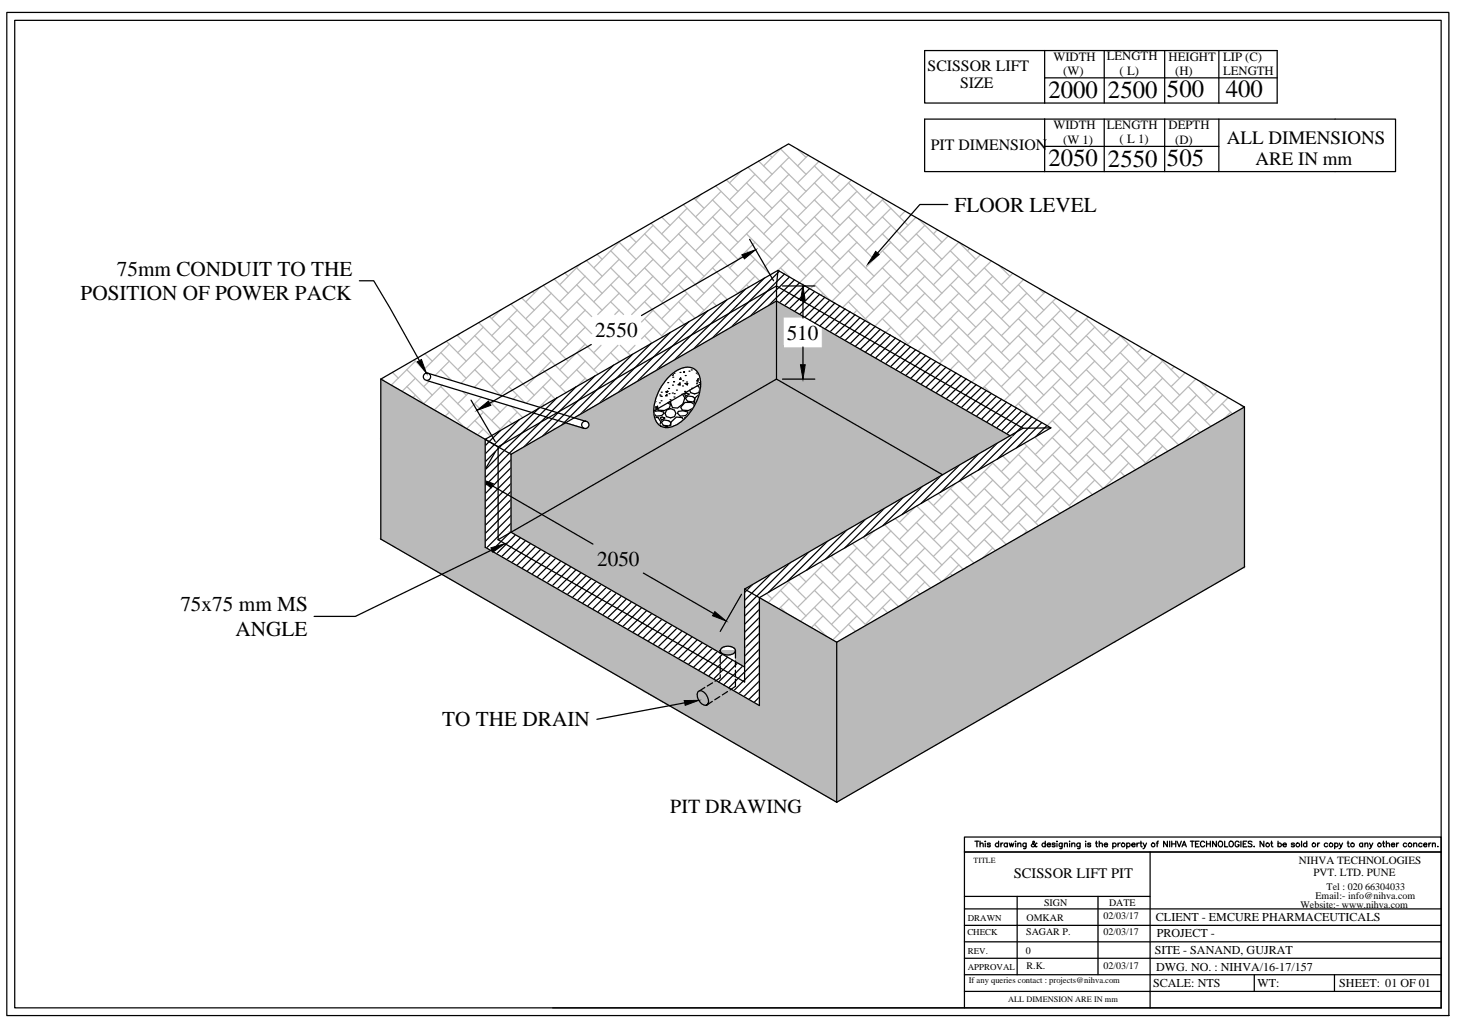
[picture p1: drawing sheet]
<svg xmlns="http://www.w3.org/2000/svg" width="297mm" height="210mm" viewBox="0 0 297 210" stroke-linecap="round" stroke-linejoin="round" font-family="sans-serif">
<defs><g id="words">
<g font-size="5">
<text x="213" y="19.9">2000</text>
<text x="225.1" y="19.9">2500</text>
<text x="237.1" y="19.8">500</text>
<text x="249" y="19.8">400</text>
<text x="213" y="33.8">2050</text>
<text x="225.1" y="33.9">2550</text>
<text x="237.1" y="33.7">505</text>
</g>
<g font-size="4.3">
<text x="194" y="43">FLOOR LEVEL</text>
<text x="23.7" y="56.1">75mm CONDUIT TO THE</text>
<text x="16.4" y="60.9">POSITION OF POWER PACK</text>
<text x="120.9" y="68.5">2550</text>
<text x="159.8" y="69">510</text>
<text x="121.3" y="114.9">2050</text>
<text x="36.6" y="124.2">75x75 mm MS</text>
<text x="47.8" y="129.1">ANGLE</text>
<text x="89.9" y="147.6">TO THE DRAIN</text>
</g>
<text font-size="4.1" x="136.2" y="165.2">PIT DRAWING</text>
<g font-size="3.9">
<text x="249.2" y="29.2">ALL DIMENSIONS</text>
<text x="255.1" y="33.6">ARE IN mm</text>
</g>
<g font-size="3.2">
<text x="188.5" y="14.3">SCISSOR LIFT</text>
<text x="195.1" y="18">SIZE</text>
<text x="189.1" y="30.5">PIT DIMENSION</text>
</g>
<text font-size="3" x="206" y="178.4">SCISSOR LIFT PIT</text>
<g font-size="2.6">
<text x="214" y="12.3">WIDTH</text>
<text x="216" y="15.3">(W)</text>
<text x="224.9" y="12.3">LENGTH</text>
<text x="227.5" y="15.2">( L)</text>
<text x="237.4" y="12.3">HEIGHT</text>
<text x="238.8" y="15.3">(H)</text>
<text x="248.5" y="12.4">LIP (C)</text>
<text x="248.5" y="15.3">LENGTH</text>
<text x="214" y="26.2">WIDTH</text>
<text x="216" y="29.2">(W 1)</text>
<text x="224.9" y="26.2">LENGTH</text>
<text x="227.5" y="29.2">( L 1)</text>
<text x="237.4" y="26.2">DEPTH</text>
<text x="238.8" y="29.2">(D)</text>
</g>
<g font-size="2.5">
<text x="234.9" y="187.2">CLIENT - EMCURE PHARMACEUTICALS</text>
<text x="235" y="190.5">PROJECT -</text>
<text x="234.6" y="193.8">SITE - SANAND, GUJRAT</text>
<text x="234.9" y="197.2">DWG. NO. : NIHVA/16-17/157</text>
<text x="234.3" y="200.5">SCALE: NTS</text>
<text x="255.5" y="200.5">WT:</text>
<text x="272.1" y="200.5">SHEET: 01 OF 01</text>
</g>
<g font-size="2.2">
<text x="263.9" y="175.6">NIHVA TECHNOLOGIES</text>
<text x="266.8" y="178.1">PVT. LTD. PUNE</text>
</g>
<g font-size="2">
<text x="212.1" y="184.2">SIGN</text>
<text x="225.3" y="184.2">DATE</text>
<text x="264.2" y="184.5">Website:- www.nihva.com</text>
<text x="267.3" y="182.7">Email:- info@nihva.com</text>
<text x="269.5" y="180.7">Tel : 020 66304033</text>
<text x="208.5" y="190">SAGAR P.</text>
<text x="208.6" y="187.1">OMKAR</text>
<text x="224.2" y="186.7">02/03/17</text>
<text x="224.2" y="190.1">02/03/17</text>
<text x="208.4" y="193.9">0</text>
<text x="208.6" y="196.9">R.K.</text>
<text x="224.2" y="197">02/03/17</text>
</g>
<g font-size="1.8">
<text x="196.5" y="190">CHECK</text>
<text x="196.6" y="187.1">DRAWN</text>
<text x="196.6" y="193.8">REV.</text>
<text x="196.6" y="197.1">APPROVAL</text>
</g>
<g font-size="1.7">
<text x="196.8" y="199.8">If any queries contact : projects@nihva.com</text>
<text x="204.8" y="203.6">ALL DIMENSION ARE IN mm</text>
</g>
<text font-size="1.6" x="197.8" y="175.5">TITLE</text>
</g></defs>
<!-- layer: 0 -->
<g fill="none" stroke="#000" stroke-width=".25">
<path d="M1.4 2.5h293v203.9h-293zM3 4.1h289.8v200.7h-289.8zM212.2 10.3h-24.3v10.6h24.3M212.2 10.3v10.6M212.2 10.3h47.3v10.6h-47.3M212.2 15.8h47.3M224.4 10.3v10.6M236.6 10.3v10.6M247.6 10.3v10.6M212.2 24.2h71.3v10.7h-71.3M212.2 24.2h-24.3v10.7h24.3M212.2 24.2v10.7"/>
<path d="M212.2 29.7h35.4M224.4 24.2v10.7M236.6 24.2v10.7M247.6 24.2v10.7M73 57.1h2.9l3.3 5.4 6 10.8M151 52.2l-20.7 11.9M151.5 58.7l-14.5 14.4M152.3 48.6l4.9 8.5M155.3 56.5l-14.4 14.4M157.8 58.1v18.9l-56.6 32.7M157.8 58.1l50 28.9M157.8 58.1l-56.6 32.7"/>
<path d="M158.1 54.9l-.3 3.2M158.4 55.1l-13.7 13.6M159 58.1h6.6M159.4 55.7l-10.9 10.8M160.4 56.3l-8.1 8M161.4 56.9l-5.2 5.2M162.5 57.4l-4.1 4.1M163.5 58l-4.1 4.1M164.5 58.6l-4.1 4.1M165.5 59.2l-4.1 4.1M166.5 59.8l-4 4.1M192.6 41.6h-5.7l-8.6 9.8"/>
<path d="M77.4 77l82.8-47.8 92.6 53.5M77.4 77l23.8 13.8M77.4 77v32.5l92.6 53.5M86.7 77.3l32 9.8M87 75.8l31.9 9.8M117 78.6l-18.4 18.5M120.1 70l-20.6 11.9M120.8 76.4l-14.4 14.4M124.7 74.2l-14.5 14.4M128.5 72l-14.4 14.4M132.3 69.8l-14.4 14.4M134.4 79.7h.1"/>
<path d="M135.3 79.6l.3-.1-.1 .3zM135.6 79.5h.1M135.6 76.9a5.5 5.5 0 0 1 4.6-2.2 2.96 2.96 0 0 1 2.2 3.3 10.1 10.1 0 0 1-5.7 8.6 2.7 2.7 0 0 1-3.8-2.6 10.3 10.3 0 0 1 2.7-7.1zM135.7 77.8h.1M135.8 78.9h.1M135.9 80h.1M136.2 67.5l-14.5 14.5M136.5 76.1l.3-.1-.1 .3zM136.6 79.9h.1M136.6 78.3h.1M136.7 76.7h.1M136.8 77.6h.1"/>
<path d="M136.9 75.8h.1M137 80h.1M137.4 79.3h.1M138.2 77.8v.5l-.4-.1zM138.2 75.7h.1M138.3 76.8l.1 .3h-.3zM138.7 78.4h.1M138.7 77.4h.1M138.9 75.7h.1M138.9 75.5h.1M139.1 79.5h.1M139.1 77.9h.1"/>
<path d="M139.2 76.3h.1M139.3 74.7h.1M139.4 78l.3-.1-.1 .3zM139.5 77.6h.1M140 75.4h.1M140 65.3l-14.5 14.5M140.4 75.2h.1M140.5 78.9h.1M141.5 75.8h.1M141.5 78h.1M141.6 77.6h.1M141.7 76h.1"/>
<path d="M141.7 78.4l.2 .1 .3 .6-.2 .7-.9 .2-.8-.2-.2-.5M141.8 76.9h.1M141.8 77.1v.3h-.2zM142.1 77.8h.1M142.3 78l-9.5 5.5M143.8 63.1l-14.4 14.5M147.6 60.9l-14.4 14.5M157.8 77l33.7 19.5M159 77h6.6M163.1 61.1v3.5M163.1 70.5v3.6M167.6 60.4l-4.1 4.1"/>
<path d="M168.6 61l-4.1 4.1M169.6 61.6l-4 4M170.6 62.2l-4 4M171.7 62.8l-4.1 4M172.7 63.4l-4.1 4M173.7 64l-4 4M174.7 64.5l-4 4.1M175.8 65.1l-4.1 4.1M176.8 65.7l-4.1 4.1M177.8 66.3l-4 4.1M178.8 66.9l-4 4.1M179.9 67.5l-4.1 4.1"/>
<path d="M180.9 68.1l-4 4.1M181.9 68.7l-4 4.1M183 69.3l-4.1 4M184 69.9l-4.1 4M185 70.5l-4.1 4M186 71.1l-4 4M187.1 71.7l-4.1 4M188.1 72.2l-4.1 4.1M189.1 72.8l-4.1 4.1M190.1 73.4l-4 4.1M191.2 74l-4.1 4.1M192.2 74.6l-4.1 4.1"/>
<path d="M193.2 75.2l-4.1 4.1M194.2 75.8l-4.1 4.1M195.3 76.4l-4.1 4.1M196.3 77l-4.1 4.1M197.3 77.6l-4.1 4M198.3 78.2l-4 4M199.4 78.8l-4.1 4M200.4 79.4l-4.1 4M201.4 80l-4.1 4M95.7 81.3l4.9 8.4M98.6 89.3v21.9l55.7 32.2v-22l59.2-34.5-55.4-32-59.5 34.4 2.6 1.5M100 98.7l20.5 11.9"/>
<path d="M100.6 91.8l-4.3 7.6M101.2 90.8v18.9M101.2 90.8l2.6 1.5M101.7 87.4l-3.1 3.2M103.8 93.4l-5.2 5.3M103.8 95l-5.2 5.3M103.8 96.6l-5.2 5.3M103.8 98.2l-5.2 5.3M103.8 99.9l-5.2 5.2M105.5 85.2l-6.9 7M109.4 83l-10.8 10.8M113.2 80.8l-14.6 14.6"/>
<path d="M132.8 83.8l.1-.2 .9-.1 1 .2 .1 .3-.5 .4-1.1 .2-.4-.5M133 83.4h.1M133 84.8l.7 .1 .6 .8-.3 .7M133.1 81.6h.1M133.2 82.7h.1M133.2 82.9l.4-.4v.5zM134 81.9h.1M134.1 80.2h.1M134.1 80.5h.1M134.2 84.9l.3-.2 .6 .2-.7 .5zM134.3 81.4h.1M134.4 80.5h.1"/>
<path d="M134.4 85.8l.5-.5 1 .2 .4 .3v.3l-.3 .5-1.2-.2zM134.4 86.6h1.2l.3 .3M135.1 84l.3 .7 .9 .2 .8-.2 .2-.7-.3-.7-.7-.3-.8 .3-.3 .7M135.5 80.2v.3l-.3-.1zM135.7 81.9l.5 .3-.2 .7-1 .5-1.2-.1-.2-.3M136 81.6v.1M136.1 81.2h.1M136.9 80.7h.1M137.8 83.6l1-.1 .9 .2 .1 .3-.5 .4-1.1 .2-.5-.6zM138.5 80.1h.1M138.7 80.1l.4 .7-.3 1.3-1.1 .8-1.1-.1-.3-.9v-.4M138.9 85.3l-.3-.4-1.2-.2-1.1 1.1v1"/>
<path d="M139.1 80l.3-.1 .6 .2-.7 .4zM139.3 80.9l.5-.4 .9 .1 .4 .3v.3l-.2 .5-1.2-.2zM139.4 84.7h.1M139.4 84.7l-.3 .2v.1M140 84v.1M140.7 83.2l-.3 .1-.3 .7M141 82.7l.1-.5-.7-.4h-1.2l-.9 .9 .3 .6 1.3 .1 .9-.4M142.1 80.1l-.9 .8-.1 1 .2 .3M187.4 98.9l-8 7.9M191.2 96.7l-7.9 7.8M195 94.5l-7.9 7.8M198.8 92.2l-7.8 7.9"/>
<path d="M202.4 80.5l-4 4.1M202.6 90l-7.7 7.8M203.5 81.1l-4.1 4.1M204.5 81.7l-4.1 4.1M205.2 88.5l-47.4-27.3-54 31.1v15.8l47.5 27.4M205.5 82.3l-4 4.1M206.5 82.9l-4 4.1M207.5 83.5l-4 4.1M207.8 87l-56.5 32.7M208.6 84.1l-4.1 4.1M209.6 84.7l-10.8 10.8M210.6 85.3l-8 8"/>
<path d="M211.7 85.9l-5.2 5.1M212.7 86.5l-2.3 2.3M213.5 86.9l-5.7 .1M252.8 82.7l-82.8 47.8-18.7-10.8M252.8 82.7v32.5l-82.8 47.8M99.9 111.7l-27.7 13.6h-8.4M101.2 109.7l50.1 28.9v-18.9M103.8 101.5l-5.2 5.3M103.8 103.1l-5.2 5.3M103.8 104.7l-5.2 5.3M103.8 106.3l-5 5.1M103.8 107.9l-3.9 4.1"/>
<path d="M104.8 108.7l-3.9 3.9M105.8 109.2l-3.9 3.9M106.8 109.8l-3.9 3.9M107.8 110.4l-3.8 3.9M108.8 111l-3.8 3.9M109.9 111.6l-3.9 3.9M110.9 112.2l-3.9 3.9M111.9 112.8l-3.8 3.9M112.9 113.4l-3.8 3.9M114 114l-3.9 3.9M115 114.6l-3.9 3.9M116 115.2l-3.8 3.9"/>
<path d="M117 115.8l-3.8 3.9M118.1 116.4l-3.9 3.9M119.1 117l-3.9 3.8M120.1 117.5l-3.8 3.9M121.1 118.1l-3.8 3.9M122.2 118.7l-3.9 3.9M123.2 119.3l-3.9 3.9M124.2 119.9l-3.9 3.9M130.7 116.4l14.3 8.3M152.9 118.8l-1.6 1.6M156.7 116.6l-5.4 5.4M160.6 114.3l-9.3 9.3"/>
<path d="M164.4 112.1l-8.2 8.2M168.2 109.9l-8.2 8.2M172 107.7l-8.1 8.2M175.8 105.5l-8 8.1M179.7 103.3l-8.1 8M183.5 101.1l-8 8M125.3 120.5l-3.9 3.9M126.3 121.1l-3.9 3.9M127.3 121.7l-3.9 3.8M128.3 122.3l-3.9 3.8M129.4 122.9l-3.9 3.8M130.4 123.5l-3.9 3.8"/>
<path d="M131.4 124.1l-3.9 3.8M132.4 124.7l-3.8 3.8M133.5 125.3l-3.9 3.8M134.5 125.8l-3.9 3.9M135.5 126.4l-3.9 3.9M136.6 127l-3.9 3.9M137.6 127.6l-3.9 3.9M138.6 128.2l-3.9 3.9M139.6 128.8l-3.9 3.9M140.6 129.4l-3.8 3.9M141.7 130l-3.9 3.8M142.7 130.6l-3.9 3.8"/>
<path d="M143.2 139.7l-1.1 .7M143.7 131.2l-3.8 3.8M144.7 131.8l-3.8 3.8M144.8 138.8l-1.1 .6M145.8 132.4l-3.9 3.8M146.3 132.2a1.84 1.84 0 0 1 2.8-.5 .75 .75 0 0 1 .2 .9 .75 .75 0 0 1-.8 .4h-.1a1.67 1.67 0 0 1-2.1-.8v.6M146.3 137.1v.6l-1 .7M146.3 133.5v1.2M146.3 135.3v1.2M146.8 133l-3.9 3.8M147.8 133.5l-3.8 3.9M148.8 134.1l-3.8 3.9"/>
<path d="M149.4 138v1.5l-1.1 .7M149.4 132.2v1.5M149.4 134.3v1.2M149.4 136.2v1.2M149.8 134.7l-3.8 3.9M150.7 120.8l-4.4 7.5M150.9 135.3l-3.9 3.9M154.3 122.2l-3 3M154.3 123.8l-3 3.1M154.3 125.5l-3 3M154.3 127.1l-3 3M154.3 128.7l-3 3"/>
<path d="M154.3 130.3l-3 3M154.3 131.9l-3 3M154.3 133.5l-6.2 6.3M154.3 135.2l-5.2 5.2M154.3 136.8l-4.2 4.2M154.3 138.4l-3.2 3.1M170 130.5v32.5M139.1 142.8l-17.8 3.4M144.7 142.5l-1.1 .7a1.93 1.93 0 0 0-.8-2.7 .73 .73 0 0 0-.9 0 .73 .73 0 0 0-.2 .9 1.93 1.93 0 0 0 1.8 1.9l.1-.1M146.2 141.5l-1 .7M147.8 140.5l-1 .7M154.3 140l-2.2 2.1"/>
<path d="M154.3 141.6l-1.1 1.1M154.3 143.2l-.1 .1M198.1 170.9h.8M198.5 170.9v1.2M199.1 171.5l.3-.2 .3 .1 .1 .7M199.1 170.9v1.2M200.1 171h.1M200.2 171.4v.7M201.2 171.5l-.2-.2-.4 .1v.2l.6 .1v.2l-.2 .2-.4-.2M202.9 171.5a.37 .37 0 0 0-.6-.1 .37 .37 0 0 0 0 .6 .37 .37 0 0 0 .6-.1M202.9 170.9v1.2M203.4 171.3v.8"/>
<path d="M203.8 171.3l-.3 .1-.1 .2M204.7 171.5a.37 .37 0 0 0-.6-.1 .37 .37 0 0 0 0 .6 .37 .37 0 0 0 .6-.1M204.7 171.3v.8M205 171.3l.3 .8 .2-.8 .2 .8 .3-.8M206.3 171h.1zM206.4 171.4v.7M206.8 171.5l.3-.2 .2 .1 .1 .7M206.8 171.3v.8M208.5 171.3v.9l-.1 .2h-.4M208.5 171.5a.37 .37 0 0 0-.6-.1 .37 .37 0 0 0 0 .6 .37 .37 0 0 0 .6-.1M210.7 171.4l-.1-.1a.73 .73 0 0 1-1 .7l-.1-.3 .6-.4v-.3l-.1-.1-.2 .2 .1 .3 .5 .6h.3M212.4 171.5a.37 .37 0 0 0-.6-.1 .37 .37 0 0 0 0 .6 .37 .37 0 0 0 .6-.1"/>
<path d="M212.4 170.9v1.2M212.8 171.6h.6a.38 .38 0 0 0-.5-.2 .38 .38 0 0 0-.2 .5 .38 .38 0 0 0 .6 .1l.1-.1M214.4 171.5l-.2-.2-.4 .1v.2l.5 .1 .1 .2-.2 .2-.4-.2M214.7 171h.1M214.7 171.4v.7M215.8 171.3v1.1h-.5M215.8 171.5a.35 .35 0 0 0-.5-.1 .35 .35 0 0 0 0 .6 .35 .35 0 0 0 .5-.1M216.3 171.5l.3-.2 .2 .1 .1 .7M216.3 171.3v.8M217.3 171h.1M217.3 171.4v.7M217.7 171.5l.3-.2 .3 .1 .1 .7"/>
<path d="M217.7 171.3v.8M219.4 171.3v1.1h-.5M219.4 171.5a.37 .37 0 0 0-.5-.1 .37 .37 0 0 0 0 .6 .37 .37 0 0 0 .5-.1M220.5 171h.1M220.6 171.4v.7M221.6 171.5l-.3-.2-.3 .2 .5 .2v.3l-.3 .1-.2-.2M222.6 171.3h.4M222.7 170.9v1l.1 .1 .2 .1M223.3 171.5l.3-.2 .3 .1 .1 .7M223.3 170.9v1.2M224.4 171.6h.6a.38 .38 0 0 0-.5-.2 .38 .38 0 0 0-.2 .5 .38 .38 0 0 0 .6 .1l.1-.1M226.1 171.5a.37 .37 0 0 1 .5-.1 .37 .37 0 0 1 0 .6 .37 .37 0 0 1-.5-.1"/>
<path d="M226.1 171.3v1.2M227.1 171.3v.8M227.6 171.3l-.3 .1-.2 .2M228.9 171.5a.37 .37 0 0 1 .6-.1 .37 .37 0 0 1 0 .6 .37 .37 0 0 1-.6-.1M228.9 171.3v1.2M229.9 171.6h.7a.38 .38 0 0 0-.5-.2 .38 .38 0 0 0-.2 .5 .38 .38 0 0 0 .6 .1l.1-.1M231 171.3v.8M231.5 171.3l-.3 .1-.2 .2M231.6 171.3h.4M231.8 170.9v1v.1l.3 .1M232.3 171.3l.3 .8 .3-.8M232.6 172.1l-.4 .4"/>
<path d="M233.7 173.1v31.7M234.9 171.3h.4M235.4 170.9l-.3 .1v.1v1M237.2 170.9v1.2l-.8-1.2v1.2M237.6 170.9v1.2M238.1 170.9v1.2M238.1 171.5h.8M238.9 170.9v1.2M239.1 170.9l.5 1.2 .4-1.2M240.1 172.1l.5-1.2 .4 1.2M240.3 171.7h.6M241.8 170.9h.8"/>
<path d="M242.2 170.9v1.2M242.9 171.5h.5M243.6 170.9h-.7v1.2h.7M244.8 171.2a.44 .44 0 0 0-.5-.3 .44 .44 0 0 0-.4 .5v.2a.44 .44 0 0 0 .4 .5 .44 .44 0 0 0 .5-.3M245.1 171.5h.8M245.1 170.9v1.2M245.9 170.9v1.2M247.1 170.9v1.2l-.7-1.2v1.2M247.6 171.1l.2-.2a.56 .56 0 0 1 .6 .6 .56 .56 0 0 1-.6 .5l-.3-.4zM248.8 170.9v1.2h.7M249.9 171a.53 .53 0 0 1 .7 .5 .53 .53 0 0 1-.8 .4l-.1-.5zM251.7 171.2l-.2-.3a.56 .56 0 0 0-.6 .6 .56 .56 0 0 0 .7 .5l.1-.4h-.2"/>
<path d="M252.1 170.9v1.2M252.6 171.5h.5M253.3 170.9h-.7v1.2h.7M254.4 171.1l-.3-.2-.4 .1-.1 .3 .6 .3 .2 .3-.3 .2-.5-.2M254.7 172h.2zM256.8 170.9v1.2l-.8-1.2v1.2M258.2 171.3h.4M258.3 170.9v1l.3 .2M259.7 171.5a.37 .37 0 0 1 .5-.1 .37 .37 0 0 1 0 .6 .37 .37 0 0 1-.5-.1M259.7 170.9v1.2M260.7 171.6h.7a.38 .38 0 0 0-.6-.2 .38 .38 0 0 0-.1 .5 .38 .38 0 0 0 .5 .1l.2-.1M263 171.5l-.3-.2-.3 .1v.2l.5 .1 .1 .2-.3 .2-.3-.2"/>
<path d="M264.4 170.9v1.2M265.5 171.5a.37 .37 0 0 0-.6-.1 .37 .37 0 0 0 0 .6 .37 .37 0 0 0 .6-.1M265.5 170.9v1.2M267.7 171.3v.8M268.1 171.3l-.2 .1-.2 .2M269.7 171.5a.37 .37 0 0 0-.5-.1 .37 .37 0 0 0 0 .6 .37 .37 0 0 0 .5-.1M271.2 171.5a.37 .37 0 0 1 .5-.1 .37 .37 0 0 1 0 .6 .37 .37 0 0 1-.5-.1M271.2 171.3v1.2M272.1 171.3l.3 .8 .4-.8M272.4 172.1l-.3 .4M273.7 171.3h.4M273.9 170.9v1.1l.3 .1"/>
<path d="M276.8 171.5a.35 .35 0 0 0-.5-.1 .35 .35 0 0 0 0 .6 .35 .35 0 0 0 .5-.1M276.8 171.3v.8M277.3 171.5l.3-.2 .3 .1v.7M277.3 171.3v.8M278.2 171.3l.4 .8 .3-.8M278.6 172.1l-.4 .4M280.9 171.3h.4M281.1 170.9v1v.1l.2 .1M281.7 171.5l.3-.2 .2 .1 .1 .7M281.7 170.9v1.2M282.7 171.6h.7a.38 .38 0 0 0-.5-.2 .38 .38 0 0 0-.2 .5 .38 .38 0 0 0 .5 .1l.2-.1M283.7 171.3v.8"/>
<path d="M284.2 171.3l-.3 .1-.2 .2M285.8 171.5a.37 .37 0 0 0-.6-.1 .37 .37 0 0 0 0 .6 .37 .37 0 0 0 .6-.1M287.2 171.5l.3-.2 .3 .1 .1 .7M287.2 171.3v.8M288.9 171.5a.37 .37 0 0 0-.5-.1 .37 .37 0 0 0 0 .6 .37 .37 0 0 0 .5-.1M289.2 171.6h.7v-.1a.35 .35 0 0 0-.5-.1 .35 .35 0 0 0 0 .6 .35 .35 0 0 0 .5-.1M290.3 171.3v.8M290.7 171.3l-.2 .1-.2 .2M291 171.5l.3-.2 .3 .1v.7M291 171.3v.8M292.1 172h.1M195.9 194.7h96.9"/>
<path d="M195.9 191.4h96.9M195.9 188h96.9M195.9 184.7h96.9M195.9 182.1h37.8M195.9 198.1h96.9M206.7 182.1v16M223.1 182.1v16M254.8 198.1v3.4M271.1 198.1v3.4M112.3 204.8h180.5M195.9 204.8v-31.7h96.9h-96.9v-3h96.9v34.7M195.9 201.5h96.9"/>
<circle cx="86.7" cy="76.5" r=".74"/>
<circle cx="118.9" cy="86.3" r=".74"/>
<circle cx="228.2" cy="171.7" r=".37"/>
<circle cx="234.3" cy="171.7" r=".37"/>
<circle cx="257.5" cy="171.7" r=".37"/>
<circle cx="263.7" cy="171.7" r=".37"/>
<circle cx="266.9" cy="171.7" r=".37"/>
<circle cx="270.4" cy="171.7" r=".39"/>
<circle cx="274.8" cy="171.7" r=".38"/>
<circle cx="280.3" cy="171.7" r=".37"/>
<circle cx="286.5" cy="171.7" r=".38"/>
</g>
<g fill="#bababa" stroke="#bababa" stroke-width=".2">
<path d="M77.4 77v5.7z"/>
<path d="M77.4 77l9.8 5.7z"/>
<path d="M77.4 82.7v6.6z"/>
<path d="M87.2 82.7l11.4 6.6z"/>
<path d="M241.5 89.3l11.3-6.6v6.6z"/>
<path d="M77.4 89.3v7.2z"/>
<path d="M98.6 89.3v7.2z"/>
<path d="M77.4 96.5v3.7z"/>
<path d="M98.6 96.5v3.7z"/>
<path d="M77.4 100.2v7.9z"/>
<path d="M98.6 100.2v7.9z"/>
<path d="M77.4 108.1v1.4z"/>
<path d="M98.6 108.1v1.4z"/>
<path d="M77.4 109.5l2.8 1.7z"/>
<path d="M98.6 109.5v1.7z"/>
<path d="M80.2 111.2l7 4z"/>
<path d="M98.6 111.2l6.9 4z"/>
<path d="M87.2 115.2l7.7 4.5z"/>
<path d="M105.5 115.2l7.8 4.5z"/>
<path d="M94.9 119.7l3 1.7z"/>
<path d="M113.3 119.7l3 1.7z"/>
<path d="M97.9 121.4l15.8 9.1z"/>
<path d="M116.3 121.4l15.7 9.1z"/>
<path d="M154.3 121.4v9.1z"/>
<path d="M154.3 121.4l15.7 9.1z"/>
<path d="M113.7 130.5l1.4 .8z"/>
<path d="M132 130.5l1.4 .8z"/>
<path d="M154.3 130.5v.8z"/>
<path d="M170 130.5v.8z"/>
<path d="M146.3 132.2l1.6 .1z"/>
<path d="M147.8 133.1h.1z"/>
<path d="M118.1 133.1l2.4 1.4z"/>
<path d="M136.5 133.1l2.3 1.4z"/>
<path d="M154.3 133.1v1.4z"/>
<path d="M170 133.1v1.4z"/>
<path d="M120.5 134.5l1.9 1z"/>
<path d="M138.8 134.5l1.9 1z"/>
<path d="M149.4 134.5h1.9v1z"/>
<path d="M154.3 134.5v1z"/>
<path d="M170 134.5v1z"/>
<path d="M122.4 135.5l4.8 2.8z"/>
<path d="M140.7 135.5l4.8 2.8z"/>
<path d="M154.3 135.5v2.8z"/>
<path d="M170 135.5v2.8z"/>
<path d="M127.2 138.3l3 1.8z"/>
<path d="M142.6 140.1l2.9-1.8 3 1.8z"/>
<path d="M154.3 138.3v1.8z"/>
<path d="M170 138.3v1.8z"/>
<path d="M130.2 140.1l.6 .3z"/>
<path d="M148.5 140.1l.6 .3z"/>
<path d="M154.3 140.1v.3z"/>
<path d="M170 140.1v.3z"/>
<path d="M131.7 140.9l.1 .1z"/>
<path d="M150.1 140.9v.1z"/>
<path d="M132 141.1h.1z"/>
<path d="M150.3 141.1h.1z"/>
<path d="M132.1 141.1l.1 .1z"/>
<path d="M150.4 141.1l.1 .1z"/>
<path d="M132.3 141.3h.1z"/>
<path d="M150.6 141.3h.1z"/>
<path d="M132.5 141.4h.1z"/>
<path d="M132.6 141.4l.1 .1z"/>
<path d="M150.9 141.4l.1 .1z"/>
<path d="M132.7 141.5h.1z"/>
<path d="M132.8 141.5l.1 .1z"/>
<path d="M151.1 141.5l.1 .1z"/>
<path d="M132.9 141.6l.1 .1z"/>
<path d="M151.2 141.6l.2 .1z"/>
<path d="M133 141.7l.1 .1z"/>
<path d="M151.4 141.7l.1 .1z"/>
<path d="M133.1 141.8h.2z"/>
<path d="M151.5 141.8h.1z"/>
<path d="M133.3 141.8v.1z"/>
<path d="M151.6 141.8l.1 .1z"/>
<path d="M133.3 141.9h.2z"/>
<path d="M151.7 141.9h.1z"/>
<path d="M133.5 141.9l.1 .1z"/>
<path d="M151.8 141.9l.1 .1z"/>
<path d="M151.9 142l.1 .1z"/>
<path d="M133.7 142.1h.1z"/>
<path d="M133.8 142.1l.1 .1z"/>
<path d="M152.1 142.1l.1 .1z"/>
<path d="M133.9 142.2h.1z"/>
<path d="M134 142.2l.1 .1z"/>
<path d="M152.3 142.2l.1 .1z"/>
<path d="M134.2 142.4h.1z"/>
<path d="M152.5 142.4h.1z"/>
<path d="M134.5 142.5l.1 .1z"/>
<path d="M134.6 142.6h.1z"/>
<path d="M152.9 142.6h.1z"/>
<path d="M135.1 142.9h.1z"/>
<path d="M143.2 143.3h.2z"/>
<path d="M135.8 143.3l.2 .1z"/>
<path d="M154.2 143.3l.1 .1z"/>
<path d="M157.8 61.2l5.6 3.2h-5.6z"/>
<path d="M167.1 66.5l7.1 4.2h-7.1z"/>
<path d="M157.8 77h27.4l20 11.5z"/>
<path d="M134.5 74.6l23.3-13.4v13.4z"/>
<path d="M118.9 85.6h14.4z"/>
<path d="M119.4 85.8h14z"/>
<path d="M103.8 92.3h27.5l-13.7 7.9z"/>
<path d="M77.4 77l21.2 12.3h-21.2z"/>
<path d="M154.3 121.4l15.7 9.1h-15.7z"/>
<path d="M148.1 140.4l.4-.3 .6 .3z"/>
<path d="M143.4 143.3h10.8z"/>
<path d="M136 143.4h34v19.6z"/>
<path d="M124.1 96.5h67.4l-33.7-19.5zM157.8 77l33.7 19.5z"/>
<path d="M117.6 100.2h67.4l-60.9-3.7zM124.1 96.5h67.4l-6.5 3.7z"/>
<path d="M103.8 108.1h67.5l-53.7-7.9zM117.6 100.2h67.4l-13.7 7.9z"/>
<path d="M196.5 115.2h56.3l-11.3-25.9zM241.5 89.3h11.3v25.9z"/>
<path d="M103.8 108.1l20 11.6h27.5zM103.8 108.1h67.5l-20 11.6z"/>
<path d="M170 130.5h56.3l-29.8-15.3zM196.5 115.2h56.3l-26.5 15.3z"/>
<path d="M170 130.5v.8h54.9zM170 130.5h56.3l-1.4 .8z"/>
<path d="M123.8 119.7l20.2 11.6h7.3zM123.8 119.7h27.5v11.6z"/>
<path d="M170 131.3h54.9zM170 131.3h54.9z"/>
<path d="M147.9 131.3h3.4zM147.9 131.3h3.4z"/>
<path d="M144 131.3h3.8zM144 131.3h3.9z"/>
<path d="M147.9 131.3h3.4zM147.9 131.3h3.4z"/>
<path d="M144 131.3h3.7zM144 131.3h3.8z"/>
<path d="M148 131.3h3.3zM148 131.3h3.3z"/>
<path d="M144 131.3h3.7zM144 131.3h3.7z"/>
<path d="M148.1 131.3h3.2zM148.1 131.3h3.2z"/>
<path d="M144 131.3h3.6zM144 131.3h3.7z"/>
<path d="M148.2 131.3h3.1zM148.2 131.3h3.1z"/>
<path d="M144 131.3h3.6zM144 131.3h3.6z"/>
<path d="M148.2 131.3h3.1zM148.2 131.3h3.1z"/>
<path d="M144 131.3h3.5zM144 131.3h3.6z"/>
<path d="M148.3 131.3h3zM148.3 131.3h3z"/>
<path d="M144 131.3h3.4zM144 131.3h3.5z"/>
<path d="M148.3 131.3l3 .1zM148.3 131.3l3 .1z"/>
<path d="M144 131.3l3.3 .1zM144 131.3h3.4z"/>
<path d="M148.4 131.4h2.9zM148.4 131.4h2.9z"/>
<path d="M144 131.4h3.3zM144 131.4h3.3z"/>
<path d="M148.4 131.4h2.9zM148.4 131.4h2.9z"/>
<path d="M144.1 131.4h3.1zM144.1 131.4h3.2z"/>
<path d="M148.5 131.4h2.8zM148.5 131.4h2.8z"/>
<path d="M144.1 131.4h3.1zM144.1 131.4h3.1z"/>
<path d="M148.6 131.4h2.7zM148.6 131.4h2.7z"/>
<path d="M144.1 131.4h3zM144.1 131.4h3.1z"/>
<path d="M148.7 131.4l2.6 .1zM148.7 131.4l2.6 .1z"/>
<path d="M144.2 131.4l2.9 .1zM144.2 131.4h2.9z"/>
<path d="M148.7 131.5h2.6zM148.7 131.5h2.6z"/>
<path d="M144.2 131.5h2.8zM144.2 131.5h2.9z"/>
<path d="M148.7 131.5h2.6zM148.7 131.5h2.6z"/>
<path d="M144.2 131.5h2.8zM144.2 131.5h2.8z"/>
<path d="M148.8 131.5h2.5zM148.8 131.5h2.5z"/>
<path d="M144.3 131.5h2.6zM144.3 131.5h2.7z"/>
<path d="M148.9 131.5l2.4 .1zM148.9 131.5l2.4 .1z"/>
<path d="M144.3 131.5l2.5 .1zM144.3 131.5h2.6z"/>
<path d="M148.9 131.6h2.4zM148.9 131.6h2.4z"/>
<path d="M144.3 131.6h2.5zM144.3 131.6h2.5z"/>
<path d="M149 131.6h2.3zM149 131.6h2.3z"/>
<path d="M144.4 131.6h2.4zM144.4 131.6h2.4z"/>
<path d="M149 131.6h2.3zM149 131.6h2.3z"/>
<path d="M144.5 131.6h2.2zM144.5 131.6h2.3z"/>
<path d="M149 131.6h2.3zM149 131.6h2.3z"/>
<path d="M144.5 131.6h2.2zM144.5 131.6h2.2z"/>
<path d="M149.1 131.6l2.2 .1zM149.1 131.6l2.2 .1z"/>
<path d="M144.6 131.6l2 .1zM144.6 131.6h2.1z"/>
<path d="M149.1 131.7h2.2zM149.1 131.7h2.2z"/>
<path d="M144.6 131.7h2zM144.6 131.7h2z"/>
<path d="M149.2 131.7l2.1 .1zM149.2 131.7l2.1 .1z"/>
<path d="M144.7 131.7l1.8 .1zM144.7 131.7h1.9z"/>
<path d="M149.2 131.8h2.1zM149.2 131.8h2.1z"/>
<path d="M144.7 131.8h1.8zM144.7 131.8h1.8z"/>
<path d="M149.3 131.8h2zM149.3 131.8h2z"/>
<path d="M144.8 131.8h1.7zM144.8 131.8h1.7z"/>
<path d="M149.3 131.8l2 .1zM149.3 131.8l2 .1z"/>
<path d="M144.9 131.8l1.6 .1zM144.9 131.8h1.6z"/>
<path d="M149.3 131.9h2zM149.3 131.9h2z"/>
<path d="M144.9 131.9h1.6zM144.9 131.9h1.6z"/>
<path d="M149.3 131.9h2zM149.3 131.9h2z"/>
<path d="M145 131.9h1.4zM145 131.9h1.5z"/>
<path d="M149.3 131.9l2 .1zM149.3 131.9l2 .1z"/>
<path d="M145 131.9l1.4 .1zM145 131.9l1.4 .1z"/>
<path d="M149.4 132h1.9zM149.4 132h1.9z"/>
<path d="M145.1 132h1.3zM145.1 132h1.3z"/>
<path d="M149.4 132l1.9 .1zM149.4 132l1.9 .1z"/>
<path d="M145.1 132l1.3 .1zM145.1 132l1.3 .1z"/>
<path d="M149.4 132.1h1.9zM149.4 132.1h1.9z"/>
<path d="M145.2 132.1h1.2zM145.2 132.1h1.2z"/>
<path d="M149.4 132.1h1.9zM149.4 132.1h1.9z"/>
<path d="M145.3 132.1h1.1zM145.3 132.1h1.1z"/>
<path d="M149.4 132.1l1.9 .1zM149.4 132.1l1.9 .1z"/>
<path d="M145.4 132.1l.9 .1zM145.4 132.1h1z"/>
<path d="M149.4 132.2h1.9zM149.4 132.2h1.9z"/>
<path d="M145.4 132.2h.9zM145.4 132.2h.9z"/>
<path d="M149.4 132.2h1.9zM149.4 132.2h1.9z"/>
<path d="M149.4 132.2l1.9 .1zM149.4 132.2l1.9 .1z"/>
<path d="M149.4 132.3h1.9zM149.4 132.3h1.9z"/>
<path d="M146.4 132.3h3zM146.4 132.3h3z"/>
<path d="M149.4 132.3h1.9zM149.4 132.3h1.9z"/>
<path d="M146.4 132.3h3zM146.4 132.3h3z"/>
<path d="M149.4 132.3h1.9zM149.4 132.3h1.9z"/>
<path d="M146.4 132.3l3 .1zM146.4 132.3l3 .1z"/>
<path d="M146.4 132.4h3zM146.4 132.4h3z"/>
<path d="M146.4 132.4h3zM146.4 132.4h3z"/>
<path d="M146.4 132.4h2.9zM146.4 132.4h3z"/>
<path d="M146.4 132.4l2.9 .1zM146.4 132.4l2.9 .1z"/>
<path d="M146.5 132.5h2.8zM146.5 132.5h2.8z"/>
<path d="M146.5 132.5l2.8 .1zM146.5 132.5h2.8z"/>
<path d="M146.5 132.6h2.8zM146.5 132.6h2.8z"/>
<path d="M146.5 132.6l2.7 .1zM146.5 132.6h2.8z"/>
<path d="M146.5 132.7h2.7zM146.5 132.7h2.7z"/>
<path d="M145.5 132.2l.8 .5zM145.5 132.2h.8v.5z"/>
<path d="M146.6 132.7h2.5zM146.6 132.7h2.6z"/>
<path d="M146.6 132.7h2.5zM146.6 132.7h2.5z"/>
<path d="M146.7 132.7l2.3 .1zM146.7 132.7h2.4z"/>
<path d="M146.7 132.8h2.3zM146.7 132.8h2.3z"/>
<path d="M146.8 132.8h2.2zM146.8 132.8h2.2z"/>
<path d="M146.8 132.8l2.1 .1zM146.8 132.8h2.2z"/>
<path d="M146.8 132.9h2.1zM146.8 132.9h2.1z"/>
<path d="M146.9 132.9h1.9zM146.9 132.9h2z"/>
<path d="M147 132.9h1.7zM147 132.9h1.8z"/>
<path d="M147 132.9l1.7 .1zM147 132.9h1.7z"/>
<path d="M147.1 133h1.6zM147.1 133h1.6z"/>
<path d="M147.1 133h1.5zM147.1 133h1.6z"/>
<path d="M147.2 133h1.3zM147.2 133h1.4z"/>
<path d="M147.2 133h1.2zM147.2 133h1.3z"/>
<path d="M147.3 133h1.1zM147.3 133h1.1z"/>
<path d="M147.3 133h1zM147.3 133h1.1z"/>
<path d="M147.4 133h.9zM147.4 133h.9z"/>
<path d="M147.5 133l.7 .1zM147.5 133h.8z"/>
<path d="M147.6 133.1h.6zM147.6 133.1h.6z"/>
<path d="M147.6 133.1h.5zM147.6 133.1h.6z"/>
<path d="M147.7 133.1h.3zM147.7 133.1h.4z"/>
<path d="M170 131.3v1.8h51.9zM170 131.3h54.9l-3 1.8z"/>
<path d="M147.7 133.1h.2zM147.7 133.1h.3z"/>
<path d="M170 133.1h51.9zM170 133.1h51.9z"/>
<path d="M170 133.1v1.4h49.5zM170 133.1h51.9l-2.4 1.4z"/>
<path d="M149.4 132.3v2.2h1.9zM149.4 132.3h1.9v2.2z"/>
<path d="M170 134.5v1h47.6zM170 134.5h49.5l-1.9 1z"/>
<path d="M142.1 140.4h6l-5.5-.3zM142.6 140.1h5.9l-.4 .3z"/>
<path d="M142.1 140.4h5.9zM142.1 140.4h6z"/>
<path d="M142.1 140.4h5.9zM142.1 140.4h5.9z"/>
<path d="M142 140.4h6zM142.1 140.4h5.9z"/>
<path d="M142 140.4h6zM142 140.4h6z"/>
<path d="M142 140.4h5.9zM142 140.4h6z"/>
<path d="M141.9 140.5h6zM142 140.4h5.9z"/>
<path d="M141.9 140.5h6zM141.9 140.5h6z"/>
<path d="M141.8 140.5h6zM141.9 140.5h6z"/>
<path d="M141.8 140.5l6 .1zM141.8 140.5h6z"/>
<path d="M141.8 140.6h5.9zM141.8 140.6h6z"/>
<path d="M141.8 140.6h5.8zM141.8 140.6h5.9z"/>
<path d="M141.8 140.7h5.8zM141.8 140.6h5.8z"/>
<path d="M141.8 140.7h5.7zM141.8 140.7h5.8z"/>
<path d="M141.7 140.7h5.8zM141.8 140.7h5.7z"/>
<path d="M141.7 140.7l5.7 .1zM141.7 140.7h5.8z"/>
<path d="M141.7 140.8h5.6zM141.7 140.8h5.7z"/>
<path d="M141.7 140.8l5.6 .1zM141.7 140.8h5.6z"/>
<path d="M141.7 140.9h5.5zM141.7 140.9h5.6z"/>
<path d="M141.7 140.9l5.4 .1zM141.7 140.9h5.5z"/>
<path d="M141.7 141h5.3zM141.7 141h5.4z"/>
<path d="M141.6 141.1h5.3zM141.7 141h5.3z"/>
<path d="M141.6 141.1h5.2zM141.6 141.1h5.3z"/>
<path d="M141.6 141.1l5.2 .1zM141.6 141.1h5.2z"/>
<path d="M141.6 141.2l5.1 .1zM141.6 141.2h5.2z"/>
<path d="M141.7 141.3h4.9zM141.7 141.3h5z"/>
<path d="M141.7 141.3l4.8 .1zM141.7 141.3h4.9z"/>
<path d="M141.7 141.4h4.7zM141.7 141.4h4.8z"/>
<path d="M141.7 141.4l4.6 .1zM141.7 141.4h4.7z"/>
<path d="M141.7 141.5h4.5zM141.7 141.5h4.6z"/>
<path d="M141.7 141.5l4.4 .1zM141.7 141.5h4.5z"/>
<path d="M141.7 141.6l4.3 .1zM141.7 141.6h4.4z"/>
<path d="M141.7 141.7l4.2 .1zM141.7 141.7h4.3z"/>
<path d="M141.8 141.8h4zM141.8 141.8h4.1z"/>
<path d="M141.8 141.8l3.9 .1zM141.8 141.8h4z"/>
<path d="M141.8 141.9h3.8zM141.8 141.9h3.9z"/>
<path d="M141.8 141.9l3.7 .1zM141.8 141.9h3.8z"/>
<path d="M141.8 142l3.6 .1zM141.8 142h3.7z"/>
<path d="M141.8 142.1h3.6zM141.8 142.1h3.6z"/>
<path d="M141.9 142.1l3.3 .1zM141.9 142.1h3.5z"/>
<path d="M141.9 142.2h3.2zM141.9 142.2h3.3z"/>
<path d="M142 142.2l3.1 .1zM142 142.2h3.1z"/>
<path d="M142 142.3l3 .1zM142 142.3h3.1z"/>
<path d="M142 142.4h2.9zM142 142.4h3z"/>
<path d="M142.1 142.4l2.7 .1zM142.1 142.4h2.8z"/>
<path d="M142.1 142.5h2.6zM142.1 142.5h2.7z"/>
<path d="M142.1 142.5l2.5 .1zM142.1 142.5h2.6z"/>
<path d="M142.2 142.6h2.4zM142.2 142.6h2.4z"/>
<path d="M142.2 142.6l2.3 .1zM142.2 142.6h2.4z"/>
<path d="M142.3 142.7h2.1zM142.3 142.7h2.2z"/>
<path d="M142.3 142.7l2 .1zM142.3 142.7h2.1z"/>
<path d="M142.4 142.8h1.8zM142.4 142.8h1.9z"/>
<path d="M142.4 142.8l1.8 .1zM142.4 142.8h1.8z"/>
<path d="M142.4 142.9h1.7zM142.4 142.9h1.8z"/>
<path d="M142.5 142.9h1.5zM142.5 142.9h1.6z"/>
<path d="M142.5 142.9l1.5 .1zM142.5 142.9h1.5z"/>
<path d="M142.6 143h1.3zM142.6 143h1.4z"/>
<path d="M142.6 143l1.2 .1zM142.6 143h1.3z"/>
<path d="M142.7 143.1h1.1zM142.7 143.1h1.1z"/>
<path d="M142.7 143.1l1 .1zM142.7 143.1h1.1z"/>
<path d="M142.8 143.2h.9zM142.8 143.2h.9z"/>
<path d="M142.8 143.2h.9zM142.8 143.2h.9z"/>
<path d="M142.9 143.2h.8zM142.9 143.2h.8z"/>
<path d="M142.9 143.2h.7zM142.9 143.2h.8z"/>
<path d="M142.9 143.2h.7zM142.9 143.2h.7z"/>
<path d="M142.9 143.2h.7zM142.9 143.2h.7z"/>
<path d="M142.9 143.2h.7zM142.9 143.2h.7z"/>
<path d="M143 143.2h.6zM143 143.2h.6z"/>
<path d="M143 143.2h.6zM143 143.2h.6z"/>
<path d="M143 143.2l.5 .1zM143 143.2h.6z"/>
<path d="M143.1 143.3h.4zM143.1 143.3h.4z"/>
<path d="M143.1 143.3h.4zM143.1 143.3h.4z"/>
<path d="M143.1 143.3h.4zM143.1 143.3h.4z"/>
<path d="M143.1 143.3h.4zM143.1 143.3h.4z"/>
<path d="M143.2 143.3h.3zM143.2 143.3h.3z"/>
<path d="M143.2 143.3h.2zM143.2 143.3h.3z"/>
<path d="M143.2 143.3h.2zM143.2 143.3h.2z"/>
<path d="M143.2 143.3h.2zM143.2 143.3h.2z"/>
<path d="M143.2 143.3h.2zM143.2 143.3h.2z"/>
<path d="M136 143.4l34 19.6zM170 143.4v19.6zM170 143.4h34.1l-34.1 19.6zM170 135.5v7.9h34.1zM170 135.5h47.6l-13.5 7.9z"/>
<path d="M157.8 64.4v6.3h1.3zM157.8 64.4h1.3v6.3z"/>
<path d="M157.8 70.7v6.3h27.4zM157.8 70.7h16.4l11 6.3z"/>
<path d="M157.8 77l20 11.5h27.4zM177.8 88.5h27.4l-13.7 8z"/>
<path d="M134.5 74.6h5.1zM134.5 74.6h5.2z"/>
<path d="M139.7 74.6h18.1zM139.7 74.6h18.1z"/>
<path d="M134.5 74.6h5.1zM134.5 74.6h5.1z"/>
<path d="M139.8 74.6h18zM139.8 74.6h18z"/>
<path d="M134.5 74.6h5zM134.5 74.6h5.1z"/>
<path d="M139.9 74.6h17.9zM139.9 74.6h17.9z"/>
<path d="M134.5 74.6h4.9zM134.5 74.6h5z"/>
<path d="M139.9 74.6h17.9zM139.9 74.6h17.9z"/>
<path d="M134.5 74.6h4.8zM134.5 74.6h4.9z"/>
<path d="M140 74.6h17.8zM140 74.6h17.8z"/>
<path d="M134.5 74.6h4.8zM134.5 74.6h4.8z"/>
<path d="M140.1 74.6h17.7zM140.1 74.6h17.7z"/>
<path d="M134.5 74.6h4.7zM134.5 74.6h4.8z"/>
<path d="M140.2 74.6l17.6 .1zM140.2 74.6l17.6 .1z"/>
<path d="M134.5 74.6l4.6 .1zM134.5 74.6h4.7z"/>
<path d="M140.2 74.7h17.6zM140.2 74.7h17.6z"/>
<path d="M134.4 74.7h4.7zM134.4 74.7h4.7z"/>
<path d="M140.3 74.7h17.5zM140.3 74.7h17.5z"/>
<path d="M134.4 74.7h4.6zM134.4 74.7h4.7z"/>
<path d="M140.4 74.7h17.4zM140.4 74.7h17.4z"/>
<path d="M134.4 74.7h4.5zM134.4 74.7h4.6z"/>
<path d="M140.4 74.7h17.4zM140.4 74.7h17.4z"/>
<path d="M134.3 74.7h4.5zM134.4 74.7h4.5z"/>
<path d="M140.5 74.7h17.3zM140.5 74.7h17.3z"/>
<path d="M134.3 74.7h4.4zM134.3 74.7h4.5z"/>
<path d="M140.6 74.7h17.2zM140.6 74.7h17.2z"/>
<path d="M134.3 74.7l4.4 .1zM134.3 74.7h4.4z"/>
<path d="M140.6 74.7l17.2 .1zM140.6 74.7l17.2 .1z"/>
<path d="M134.2 74.8h4.4zM134.2 74.8h4.5z"/>
<path d="M140.7 74.8h17.1zM140.7 74.8h17.1z"/>
<path d="M134.1 74.8h4.4zM134.2 74.8h4.4z"/>
<path d="M140.7 74.8h17.1zM140.7 74.8h17.1z"/>
<path d="M134.1 74.9h4.3zM134.1 74.8h4.4z"/>
<path d="M140.8 74.8l17 .1zM140.8 74.8l17 .1z"/>
<path d="M134.1 74.9h4.2zM134.1 74.9h4.3z"/>
<path d="M140.9 74.9h16.9zM140.9 74.9h16.9z"/>
<path d="M134 74.9h4.2zM134.1 74.9h4.2z"/>
<path d="M140.9 74.9h16.9zM140.9 74.9h16.9z"/>
<path d="M134 74.9l4.2 .1zM134 74.9h4.2z"/>
<path d="M141 74.9l16.8 .1zM141 74.9l16.8 .1z"/>
<path d="M133.8 75h4.3zM133.9 75h4.3z"/>
<path d="M141 75h16.8zM141 75h16.8z"/>
<path d="M133.8 75h4.2zM133.8 75h4.3z"/>
<path d="M141.1 75h16.7zM141.1 75h16.7z"/>
<path d="M133.7 75.1h4.2zM133.8 75h4.2z"/>
<path d="M141.2 75l16.6 .1zM141.2 75l16.6 .1z"/>
<path d="M133.6 75.1h4.2zM133.7 75.1h4.2z"/>
<path d="M141.2 75.1h16.6zM141.2 75.1h16.6z"/>
<path d="M133.6 75.2h4.1zM133.6 75.1h4.2z"/>
<path d="M141.3 75.1l16.5 .1zM141.3 75.1l16.5 .1z"/>
<path d="M133.5 75.2h4.2zM133.6 75.2h4.1z"/>
<path d="M141.3 75.2h16.5zM141.3 75.2h16.5z"/>
<path d="M133.4 75.3h4.2zM133.5 75.2h4.2z"/>
<path d="M141.4 75.2l16.4 .1zM141.4 75.2l16.4 .1z"/>
<path d="M133.3 75.3h4.2zM133.4 75.3h4.2z"/>
<path d="M141.4 75.3h16.4zM141.4 75.3h16.4z"/>
<path d="M133.3 75.3h4.1zM133.3 75.3h4.2z"/>
<path d="M141.5 75.3h16.3zM141.5 75.3h16.3z"/>
<path d="M133.2 75.4h4.2zM133.3 75.3h4.1z"/>
<path d="M141.5 75.3l16.3 .1zM141.5 75.3l16.3 .1z"/>
<path d="M133.2 75.4l-.1 .1h4.2zM133.2 75.4h4.2z"/>
<path d="M141.5 75.4l16.3 .1zM141.5 75.4l16.3 .1z"/>
<path d="M133 75.5h4.2zM133.1 75.5h4.2z"/>
<path d="M141.6 75.5h16.2zM141.6 75.5h16.2z"/>
<path d="M132.9 75.6h4.2zM133 75.5h4.2z"/>
<path d="M141.6 75.5l16.2 .1zM141.6 75.5l16.2 .1z"/>
<path d="M132.9 75.6h-.1h4.2zM132.9 75.6h4.2z"/>
<path d="M141.7 75.6h16.1zM141.7 75.6h16.1z"/>
<path d="M132.7 75.7h4.2zM132.8 75.6h4.2z"/>
<path d="M141.7 75.6l16.1 .1zM141.7 75.6l16.1 .1z"/>
<path d="M132.6 75.7h4.2zM132.7 75.7h4.2z"/>
<path d="M141.8 75.7l16 .1zM141.8 75.7l16 .1z"/>
<path d="M132.4 75.8h4.4zM132.6 75.7h4.2z"/>
<path d="M141.8 75.8h16zM141.8 75.8h16z"/>
<path d="M132.4 75.8h4.3zM132.4 75.8h4.4z"/>
<path d="M141.8 75.8l16 .1zM141.8 75.8l16 .1z"/>
<path d="M132.2 75.9h4.4zM132.4 75.8h4.3z"/>
<path d="M141.9 75.9h15.9zM141.9 75.9h15.9z"/>
<path d="M132.1 76h4.4zM132.2 75.9h4.4z"/>
<path d="M141.9 75.9l15.9 .1zM141.9 75.9l15.9 .1z"/>
<path d="M132 76.1h4.5zM132.1 76h4.4z"/>
<path d="M141.9 76l15.9 .1zM141.9 76l15.9 .1z"/>
<path d="M131.9 76.1h4.5zM132 76.1h4.5z"/>
<path d="M142 76.1h15.8zM142 76.1h15.8z"/>
<path d="M131.8 76.2h4.5zM131.9 76.1h4.5z"/>
<path d="M142 76.1l15.8 .1zM142 76.1l15.8 .1z"/>
<path d="M131.6 76.3h4.6zM131.8 76.2h4.5z"/>
<path d="M142.1 76.2l15.7 .1zM142.1 76.2l15.7 .1z"/>
<path d="M131.5 76.4h4.6zM131.6 76.3h4.6z"/>
<path d="M142.1 76.3l15.7 .1zM142.1 76.3l15.7 .1z"/>
<path d="M131.4 76.4h4.6zM131.5 76.4h4.6z"/>
<path d="M142.1 76.4h15.7zM142.1 76.4h15.7z"/>
<path d="M131.2 76.5h4.8zM131.4 76.4h4.6z"/>
<path d="M142.1 76.4l15.7 .1zM142.1 76.4l15.7 .1z"/>
<path d="M131.1 76.6h4.8zM131.2 76.5h4.8z"/>
<path d="M142.1 76.5l15.7 .1zM142.1 76.5l15.7 .1z"/>
<path d="M131 76.7h4.8zM131.1 76.6h4.8z"/>
<path d="M142.2 76.6l15.6 .1zM142.2 76.6l15.6 .1z"/>
<path d="M130.8 76.7h4.9zM131 76.7h4.8z"/>
<path d="M142.2 76.7h15.6zM142.2 76.7h15.6z"/>
<path d="M130.7 76.8h5zM130.8 76.7h4.9z"/>
<path d="M142.2 76.7l15.6 .1zM142.2 76.7l15.6 .1z"/>
<path d="M130.5 76.9h5.1zM130.7 76.8h5z"/>
<path d="M142.2 76.8l15.6 .1zM142.2 76.8l15.6 .1z"/>
<path d="M130.4 77h5.1zM130.5 76.9h5.1z"/>
<path d="M142.3 76.9l15.5 .1zM142.3 76.9l15.5 .1z"/>
<path d="M142.3 77h15.5zM142.3 77h15.5z"/>
<path d="M130.2 77.1h5.3zM130.4 77h5.1z"/>
<path d="M142.3 77l15.4 .1zM142.3 77h15.5z"/>
<path d="M130.1 77.2h5.3zM130.2 77.1h5.3z"/>
<path d="M142.3 77.1l15.2 .1zM142.3 77.1h15.4z"/>
<path d="M129.9 77.2h5.4zM130.1 77.2h5.3z"/>
<path d="M142.3 77.2h15.1zM142.3 77.2h15.2z"/>
<path d="M129.8 77.3h5.4zM129.9 77.2h5.4z"/>
<path d="M142.3 77.2l14.9 .1zM142.3 77.2h15.1z"/>
<path d="M129.7 77.4h5.5zM129.8 77.3h5.4z"/>
<path d="M142.3 77.3v.2h14.7zM142.3 77.3h14.9l-.2 .2z"/>
<path d="M129.5 77.5h5.6zM129.7 77.4h5.5z"/>
<path d="M142.3 77.5h14.6zM142.3 77.5h14.7z"/>
<path d="M129.4 77.6h5.6zM129.5 77.5h5.6z"/>
<path d="M142.4 77.5l14.3 .1zM142.4 77.5h14.5z"/>
<path d="M129.2 77.7h5.7zM129.4 77.6h5.6z"/>
<path d="M142.4 77.6l14.2 .1zM142.4 77.6h14.3z"/>
<path d="M129 77.8h5.9l-5.7-.1zM129.2 77.7h5.7v.1z"/>
<path d="M142.4 77.7l14 .1zM142.4 77.7h14.2z"/>
<path d="M128.8 77.9h6zM129 77.8h5.9z"/>
<path d="M142.4 77.8l13.9 .1zM142.4 77.8h14z"/>
<path d="M128.7 78h6zM128.8 77.9h6z"/>
<path d="M142.4 77.9v.1h13.7zM142.4 77.9h13.9l-.2 .1z"/>
<path d="M128.6 78h6.1zM128.7 78h6z"/>
<path d="M142.4 78l13.5 .1zM142.4 78h13.7z"/>
<path d="M128.4 78.2h6.2l-6-.2zM128.6 78h6.1l-.1 .2z"/>
<path d="M142.4 78.1l13.4 .1zM142.4 78.1h13.5z"/>
<path d="M128.2 78.3h6.4zM128.4 78.2h6.2z"/>
<path d="M142.4 78.2l13.2 .1zM142.4 78.2h13.4z"/>
<path d="M128 78.3h6.5zM128.2 78.3h6.4z"/>
<path d="M142.4 78.3v.1h13zM142.4 78.3h13.2l-.2 .1z"/>
<path d="M127.9 78.4h6.5zM128 78.3h6.5z"/>
<path d="M142.4 78.4l12.9 .1zM142.4 78.4h13z"/>
<path d="M127.7 78.6h6.7l-6.5-.2zM127.9 78.4h6.5v.2z"/>
<path d="M142.4 78.5l12.7 .1zM142.4 78.5h12.9z"/>
<path d="M127.5 78.6h6.8zM127.7 78.6h6.7z"/>
<path d="M142.3 78.6v.1h12.6zM142.3 78.6h12.8l-.2 .1z"/>
<path d="M127.3 78.8h7l-6.8-.2zM127.5 78.6h6.8v.2z"/>
<path d="M142.3 78.7l12.5 .1zM142.3 78.7h12.6z"/>
<path d="M127.2 78.9h7zM127.3 78.8h7z"/>
<path d="M142.3 78.8v.1h12.3zM142.3 78.8h12.5l-.2 .1z"/>
<path d="M127 78.9h7.1zM127.2 78.9h7z"/>
<path d="M142.3 78.9l12.1 .1zM142.3 78.9h12.3z"/>
<path d="M126.8 79.1h7.3l-7.1-.2zM127 78.9h7.1v.2z"/>
<path d="M142.3 79l11.9 .1zM142.3 79h12.1z"/>
<path d="M126.6 79.1h7.4zM126.8 79.1h7.3z"/>
<path d="M142.3 79.1v.1h11.7zM142.3 79.1h11.9l-.2 .1z"/>
<path d="M126.5 79.3h7.5l-7.4-.2zM126.6 79.1h7.4v.2z"/>
<path d="M142.3 79.2l11.6 .1zM142.3 79.2h11.7z"/>
<path d="M126.3 79.4h7.6zM126.5 79.3h7.5z"/>
<path d="M142.2 79.3v.1h11.5zM142.2 79.3h11.7l-.2 .1z"/>
<path d="M126.1 79.4h7.8zM126.3 79.4h7.6z"/>
<path d="M142.2 79.4l11.3 .1zM142.2 79.4h11.5z"/>
<path d="M125.9 79.6h7.9l-7.7-.2zM126.1 79.4h7.8l-.1 .2z"/>
<path d="M142.2 79.5v.1h11.1zM142.2 79.5h11.3l-.2 .1z"/>
<path d="M125.8 79.7h8zM125.9 79.6h7.9z"/>
<path d="M142.2 79.6l10.9 .1zM142.2 79.6h11.1z"/>
<path d="M125.5 79.8h8.2l-7.9-.1zM125.8 79.7h8l-.1 .1z"/>
<path d="M142.1 79.7l10.9 .1zM142.1 79.7h11z"/>
<path d="M125.4 79.9h8.3zM125.5 79.8h8.2z"/>
<path d="M142.1 79.8v.1h10.7zM142.1 79.8h10.9l-.2 .1z"/>
<path d="M125.2 80h8.4l-8.2-.1zM125.4 79.9h8.3l-.1 .1z"/>
<path d="M142.1 79.9l10.5 .1zM142.1 79.9h10.7z"/>
<path d="M125 80.1h8.6zM125.2 80h8.4z"/>
<path d="M142.1 80v.1h10.3zM142.1 80h10.5l-.2 .1z"/>
<path d="M124.8 80.2h8.7l-8.5-.1zM125 80.1h8.6l-.1 .1z"/>
<path d="M142.1 80.1l10.1 .1zM142.1 80.1h10.3z"/>
<path d="M124.7 80.3h8.8zM124.8 80.2h8.7z"/>
<path d="M142 80.2v.1h10zM142 80.2h10.2l-.2 .1z"/>
<path d="M124.4 80.4h9.1l-8.8-.1zM124.7 80.3h8.8v.1z"/>
<path d="M142 80.3l9.9 .1zM142 80.3h10z"/>
<path d="M124.3 80.5h9.1zM124.4 80.4h9.1z"/>
<path d="M141.9 80.4v.1h9.8zM141.9 80.4h10l-.2 .1z"/>
<path d="M124.1 80.6h9.3l-9.1-.1zM124.3 80.5h9.1v.1z"/>
<path d="M141.9 80.5l9.6 .1zM141.9 80.5h9.8z"/>
<path d="M123.9 80.7h9.4zM124.1 80.6h9.3z"/>
<path d="M141.9 80.6l-.1 .2h9.5zM141.9 80.6h9.6l-.2 .2z"/>
<path d="M123.7 80.8h9.6l-9.4-.1zM123.9 80.7h9.4v.1z"/>
<path d="M141.8 80.8h9.3zM141.8 80.8h9.5z"/>
<path d="M123.6 80.9h9.7zM123.7 80.8h9.6z"/>
<path d="M141.8 80.8v.2h9.1zM141.8 80.8h9.3l-.2 .2z"/>
<path d="M123.3 81.1h10l-9.7-.2zM123.6 80.9h9.7v.2z"/>
<path d="M141.8 81l9 .1zM141.8 81h9.1z"/>
<path d="M123.2 81.1h10zM123.3 81.1h10z"/>
<path d="M141.7 81.1v.1h8.9zM141.7 81.1h9.1l-.2 .1z"/>
<path d="M123 81.3h10.2l-10-.2zM123.2 81.1h10v.2z"/>
<path d="M141.7 81.2l8.7 .1zM141.7 81.2h8.9z"/>
<path d="M122.8 81.4h10.3zM123 81.3h10.2z"/>
<path d="M141.6 81.3v.1h8.6zM141.6 81.3h8.8l-.2 .1z"/>
<path d="M122.6 81.5h10.5l-10.3-.1zM122.8 81.4h10.3v.1z"/>
<path d="M141.6 81.4l8.4 .1zM141.6 81.4h8.6z"/>
<path d="M122.5 81.6h10.6zM122.6 81.5h10.5z"/>
<path d="M141.5 81.5v.1h8.3zM141.5 81.5h8.5l-.2 .1z"/>
<path d="M122.3 81.7h10.7l-10.5-.1zM122.5 81.6h10.6l-.1 .1z"/>
<path d="M141.5 81.6l8.2 .1zM141.5 81.6h8.3z"/>
<path d="M122.1 81.8h10.9zM122.3 81.7l10.7 .1z"/>
<path d="M141.5 81.7l-.1 .1h8.1zM141.5 81.7h8.2l-.2 .1z"/>
<path d="M121.9 81.9h11.1l-10.9-.1zM122.1 81.8h10.9v.1z"/>
<path d="M141.4 81.8l7.9 .1zM141.4 81.8h8.1z"/>
<path d="M121.7 82h11.3zM121.9 81.9l11.1 .1z"/>
<path d="M141.4 81.9l-.1 .1h7.8zM141.4 81.9h7.9l-.2 .1z"/>
<path d="M121.5 82.1h11.5l-11.3-.1zM121.7 82h11.3v.1z"/>
<path d="M141.3 82l7.7 .1zM141.3 82h7.8z"/>
<path d="M121.4 82.2h11.6zM121.5 82.1l11.5 .1z"/>
<path d="M141.3 82.1l-.1 .1h7.5zM141.3 82.1h7.7l-.3 .1z"/>
<path d="M121.2 82.3h11.7zM121.4 82.2h11.6z"/>
<path d="M141.2 82.2l7.4 .1zM141.2 82.2h7.5z"/>
<path d="M121 82.4h11.9l-11.7-.1zM121.2 82.3h11.7v.1z"/>
<path d="M141.2 82.3l-.1 .2h7.3zM141.2 82.3h7.4l-.2 .2z"/>
<path d="M120.8 82.5h12.1zM121 82.4l11.9 .1z"/>
<path d="M141.1 82.5h7.1zM141.1 82.5h7.3z"/>
<path d="M120.7 82.6h12.2l-12.1-.1zM120.8 82.5h12.1v.1z"/>
<path d="M141 82.5l7.1 .1zM141 82.5h7.2z"/>
<path d="M120.5 82.7h12.4zM120.7 82.6l12.2 .1z"/>
<path d="M141 82.6l-.1 .1h7zM141 82.6h7.1l-.2 .1z"/>
<path d="M120.3 82.8h12.6zM120.5 82.7l12.4 .1z"/>
<path d="M140.9 82.7l6.8 .1zM140.9 82.7h7z"/>
<path d="M120.1 82.9h12.8l-12.6-.1zM120.3 82.8h12.6v.1z"/>
<path d="M140.9 82.8l6.6 .1zM140.9 82.8h6.8z"/>
<path d="M120 83h12.8zM120.1 82.9h12.8z"/>
<path d="M140.8 82.9l-.1 .1h6.6zM140.8 82.9h6.7l-.2 .1z"/>
<path d="M119.8 83.1h13zM120 83l12.8 .1z"/>
<path d="M140.7 83l6.5 .1zM140.7 83h6.6z"/>
<path d="M119.6 83.2h13.2l-13-.1zM119.8 83.1h13v.1z"/>
<path d="M140.6 83.2h6.4zM140.7 83.1h6.5z"/>
<path d="M119.5 83.3h13.3zM119.6 83.2l13.2 .1z"/>
<path d="M140.6 83.2v.1h6.2zM140.6 83.2h6.4l-.2 .1z"/>
<path d="M119.3 83.4h13.5zM119.5 83.3l13.3 .1z"/>
<path d="M140.5 83.4h6.2zM140.6 83.3h6.2z"/>
<path d="M119.1 83.5h13.7l-13.5-.1zM119.3 83.4h13.5v.1z"/>
<path d="M140.5 83.4l6 .1zM140.5 83.4h6.2z"/>
<path d="M119 83.6h13.8zM119.1 83.5l13.7 .1z"/>
<path d="M140.4 83.5v.1h6zM140.4 83.5h6.1z"/>
<path d="M118.8 83.7h14zM119 83.6l13.8 .1z"/>
<path d="M140.4 83.6l-.1 .1h5.9zM140.4 83.6h6l-.2 .1z"/>
<path d="M118.6 83.8h14.2zM118.8 83.7l14 .1z"/>
<path d="M140.3 83.7l5.7 .1zM140.3 83.7h5.9z"/>
<path d="M118.5 83.8h14.3zM118.6 83.8h14.2z"/>
<path d="M140.2 83.9h5.7zM140.2 83.8h5.8z"/>
<path d="M118.3 83.9h14.5zM118.5 83.8l14.3 .1z"/>
<path d="M140.2 83.9l5.5 .1zM140.2 83.9h5.7z"/>
<path d="M118.2 84.1h14.7l-14.6-.2zM118.3 83.9h14.5l.1 .2z"/>
<path d="M140 84.1h5.6zM140.1 84h5.6z"/>
<path d="M118 84.1h14.9zM118.2 84.1h14.7z"/>
<path d="M140 84.1h-.1h5.5zM140 84.1h5.6z"/>
<path d="M117.8 84.2h15.1zM118 84.1l14.9 .1z"/>
<path d="M139.9 84.1l5.4 .1zM139.9 84.1h5.5z"/>
<path d="M117.7 84.3h15.2zM117.8 84.2l15.1 .1z"/>
<path d="M139.8 84.3h5.3zM139.9 84.2h5.4z"/>
<path d="M117.5 84.4h15.4zM117.7 84.3l15.2 .1z"/>
<path d="M139.7 84.4h5.3zM139.8 84.3h5.3z"/>
<path d="M117.4 84.5h15.5zM117.5 84.4l15.4 .1z"/>
<path d="M139.6 84.5h5.2zM139.7 84.4h5.3z"/>
<path d="M117.3 84.6h15.6zM117.4 84.5l15.5 .1z"/>
<path d="M139.6 84.5l5.1 .1zM139.6 84.5h5.2z"/>
<path d="M117.1 84.7h15.9zM117.3 84.6l15.7 .1z"/>
<path d="M139.5 84.7h5.1zM139.6 84.6h5.1z"/>
<path d="M117 84.7h16zM117.1 84.7h15.9z"/>
<path d="M139.4 84.7h5zM139.5 84.7h5.1z"/>
<path d="M116.9 84.8h16.1zM117 84.7l16 .1z"/>
<path d="M139.3 84.8h5zM139.4 84.7h5z"/>
<path d="M116.7 84.9h16.3zM116.9 84.8l16.1 .1z"/>
<path d="M116.7 84.9h16.3zM116.7 84.9h16.3z"/>
<path d="M139.3 84.9h4.8zM139.3 84.8h5z"/>
<path d="M116.7 84.9h16.3zM116.7 84.9h16.3z"/>
<path d="M139.3 84.9l4.7 .1zM139.3 84.9h4.8z"/>
<path d="M116.9 84.9l16.1 .1zM116.9 84.9l16.1 .1z"/>
<path d="M139.1 85.1h4.7zM139.2 85h4.8z"/>
<path d="M117.1 85l16 .1zM117.1 85l16 .1z"/>
<path d="M139.1 85.1h4.6zM139.1 85.1h4.7z"/>
<path d="M117.4 85.1l15.7 .1zM117.4 85.1l15.7 .1z"/>
<path d="M139 85.2h4.6zM139.1 85.1h4.6z"/>
<path d="M117.6 85.2h15.5zM117.6 85.2h15.5z"/>
<path d="M138.9 85.3h4.6zM139 85.2h4.6z"/>
<path d="M117.8 85.2l15.4 .1zM117.8 85.2l15.4 .1z"/>
<path d="M138.8 85.4h4.6zM138.9 85.3h4.6z"/>
<path d="M118.1 85.3l15.1 .1zM118.1 85.3l15.1 .1z"/>
<path d="M138.7 85.4h4.5zM138.8 85.4h4.6z"/>
<path d="M118.3 85.4l15 .1zM118.3 85.4l15 .1z"/>
<path d="M138.7 85.4l4.4 .1zM138.7 85.4h4.5z"/>
<path d="M118.5 85.5h14.8zM118.5 85.5h14.8z"/>
<path d="M138.6 85.5h4.4zM138.7 85.5h4.4z"/>
<path d="M118.9 85.6h14.4zM118.8 85.5l14.5 .1zM118.8 85.5l14.5 .1z"/>
<path d="M138.5 85.6h4.4zM138.6 85.5h4.4z"/>
<path d="M119 85.6h14.3zM119 85.6h14.3z"/>
<path d="M119.2 85.6l14.1 .1zM119.2 85.6l14.1 .1z"/>
<path d="M138.4 85.7h4.4zM138.5 85.6h4.4z"/>
<path d="M119.2 85.7h14.2zM119.2 85.7h14.2z"/>
<path d="M138.4 85.7l-.1 .1h4.3zM138.4 85.7h4.4z"/>
<path d="M119.4 85.8h14zM119.3 85.7l14.1 .1zM119.3 85.7l14.1 .1z"/>
<path d="M138.2 85.8h4.4zM138.3 85.8h4.3z"/>
<path d="M119.5 85.8h14zM119.5 85.8h14z"/>
<path d="M138.2 85.8v.1h4.2zM138.2 85.8h4.4z"/>
<path d="M119.5 85.8l14 .1zM119.5 85.8l14 .1z"/>
<path d="M138.1 85.9h4.3zM138.2 85.9h4.2z"/>
<path d="M119.5 85.9l14 .1zM119.5 85.9l14 .1z"/>
<path d="M138 86h4.3zM138.1 85.9h4.3z"/>
<path d="M119.5 86h14.1zM119.5 86h14.1z"/>
<path d="M137.9 86h4.3zM138 86h4.3z"/>
<path d="M119.6 86h14zM119.6 86h14z"/>
<path d="M119.6 86l14 .1zM119.6 86l14 .1z"/>
<path d="M137.8 86.1h4.3zM137.9 86h4.3z"/>
<path d="M119.6 86.1h14.1zM119.6 86.1h14.1z"/>
<path d="M137.7 86.1h4.3zM137.8 86.1h4.3z"/>
<path d="M119.6 86.1l14.1 .1zM119.6 86.1l14.1 .1z"/>
<path d="M137.7 86.2h4.2zM137.7 86.1h4.3z"/>
<path d="M119.6 86.2h14.2zM119.6 86.2h14.2z"/>
<path d="M137.6 86.2h4.2zM137.7 86.2h4.2z"/>
<path d="M119.7 86.2l14.1 .1zM119.7 86.2l14.1 .1z"/>
<path d="M137.5 86.3h4.2zM137.6 86.2h4.2z"/>
<path d="M119.7 86.3h14.2zM119.7 86.3h14.2z"/>
<path d="M137.4 86.3h4.3zM137.5 86.3h4.2z"/>
<path d="M119.7 86.3h14.2zM119.7 86.3h14.2z"/>
<path d="M119.7 86.3h14.2zM119.7 86.3h14.2z"/>
<path d="M137.4 86.4h4.2zM137.4 86.3h4.3z"/>
<path d="M119.7 86.3l14.3 .1zM119.7 86.3l14.3 .1z"/>
<path d="M137.3 86.4h4.2zM137.4 86.4h4.2z"/>
<path d="M119.7 86.4h14.3zM119.7 86.4h14.3z"/>
<path d="M137.2 86.5h4.2zM137.3 86.4h4.2z"/>
<path d="M119.7 86.4l14.4 .1zM119.7 86.4l14.4 .1z"/>
<path d="M137.1 86.5h4.3zM137.2 86.5h4.2z"/>
<path d="M119.6 86.5h14.5zM119.7 86.5h14.4z"/>
<path d="M137 86.5h4.3zM137.1 86.5h4.3z"/>
<path d="M119.6 86.5l14.6 .1zM119.6 86.5l14.6 .1z"/>
<path d="M136.9 86.6h4.4zM137 86.5h4.3z"/>
<path d="M119.6 86.6h14.7zM119.6 86.6h14.7z"/>
<path d="M136.8 86.6h4.4zM136.9 86.6h4.4z"/>
<path d="M119.6 86.6h14.7zM119.6 86.6h14.7z"/>
<path d="M119.6 86.6h14.7zM119.6 86.6h14.7z"/>
<path d="M136.8 86.6h4.3zM136.8 86.6h4.4z"/>
<path d="M119.6 86.6h14.8zM119.6 86.6h14.8z"/>
<path d="M136.7 86.6h4.4zM136.8 86.6h4.3z"/>
<path d="M119.6 86.6l14.8 .1zM119.6 86.6l14.8 .1z"/>
<path d="M136.6 86.7h4.4zM136.7 86.6h4.4z"/>
<path d="M119.6 86.7h14.9zM119.6 86.7h14.9z"/>
<path d="M136.5 86.7h4.5zM136.6 86.7h4.4z"/>
<path d="M119.5 86.7h15.1zM119.6 86.7h15z"/>
<path d="M136.5 86.7h4.5zM136.5 86.7h4.5z"/>
<path d="M119.5 86.7l15.1 .1zM119.5 86.7l15.1 .1z"/>
<path d="M136.4 86.8h4.5zM136.5 86.7h4.5z"/>
<path d="M119.5 86.8h15.2zM119.5 86.8h15.2z"/>
<path d="M136.3 86.8h4.6zM136.4 86.8h4.5z"/>
<path d="M119.5 86.8h15.2zM119.5 86.8h15.2z"/>
<path d="M136.2 86.8h4.6zM136.3 86.8h4.6z"/>
<path d="M119.5 86.8h15.3zM119.5 86.8h15.3z"/>
<path d="M136.1 86.8h4.7zM136.2 86.8h4.6z"/>
<path d="M119.5 86.8h15.4zM119.5 86.8h15.4z"/>
<path d="M136 86.8h4.8zM136.1 86.8h4.7z"/>
<path d="M119.5 86.8l15.4 .1zM119.5 86.8l15.4 .1z"/>
<path d="M136 86.9h4.7zM136 86.8h4.8z"/>
<path d="M119.5 86.9h15.5zM119.5 86.9h15.5zM119.5 86.9h15.5zM119.5 86.9h15.5z"/>
<path d="M135.9 86.9h4.8zM136 86.9h4.7z"/>
<path d="M119.5 86.9h15.6zM119.5 86.9h15.6z"/>
<path d="M135.8 86.9h4.9zM135.9 86.9h4.8z"/>
<path d="M119.5 86.9h15.7zM119.5 86.9h15.7z"/>
<path d="M135.7 86.9h5zM135.8 86.9h4.9z"/>
<path d="M119.5 86.9h15.7zM119.5 86.9h15.7z"/>
<path d="M135.7 86.9h5zM135.7 86.9h5z"/>
<path d="M119.4 86.9h15.9zM119.5 86.9h15.8z"/>
<path d="M135.6 86.9h5.1zM135.7 86.9h5z"/>
<path d="M119.4 86.9h16zM119.4 86.9h16z"/>
<path d="M135.5 86.9h5.2zM135.6 86.9h5.1z"/>
<path d="M119.4 86.9h16zM119.4 86.9h16z"/>
<path d="M135.5 86.9h5.2zM135.5 86.9h5.2z"/>
<path d="M119.4 86.9h16.1zM119.4 86.9h16.1z"/>
<path d="M119.2 87h21.2l-21-.1zM119.4 86.9h21.3l-.3 .1z"/>
<path d="M112.9 87.1h5.8l-3.8-1.2zM114.9 85.9l3.8 1.2z"/>
<path d="M119 87.1h21.3zM119.2 87h21.2z"/>
<path d="M112.9 87.1h6.1zM112.9 87.1h6.1z"/>
<path d="M103.8 92.3h27.5l-18.4-5.2zM112.9 87.1h27.4l-9 5.2z"/>
<path d="M103.8 92.3v7.9h13.8zM103.8 100.2h13.8l-13.8 7.9z"/>
<path d="M77.4 89.3v20.2h21.2zM77.4 89.3h21.2v20.2z"/>
<path d="M77.4 109.5l2.8 1.7h18.4zM77.4 109.5h21.2v1.7z"/>
<path d="M80.2 111.2l47 27.1h18.3zM80.2 111.2h18.4l46.9 27.1z"/>
<path d="M127.2 138.3l3.6 2.1h11.3zM127.2 138.3h18.3l-3.4 2.1z"/>
<path d="M130.8 140.4h11.3zM130.8 140.4h11.3z"/>
<path d="M130.8 140.4h11.2zM130.8 140.4h11.3z"/>
<path d="M130.8 140.4h11.2zM130.8 140.4h11.2z"/>
<path d="M130.9 140.4l11 .1zM130.9 140.4h11.1z"/>
<path d="M131 140.5h10.8zM131 140.5h10.9z"/>
<path d="M131 140.5l10.8 .1zM131 140.5h10.8z"/>
<path d="M131.1 140.6h10.7zM131.1 140.6h10.7z"/>
<path d="M131.2 140.6l10.6 .1zM131.2 140.6l10.6 .1z"/>
<path d="M131.3 140.7h10.4zM131.3 140.7h10.5z"/>
<path d="M131.4 140.7l10.3 .1zM131.4 140.7h10.3z"/>
<path d="M131.6 140.8l10.1 .1zM131.6 140.8l10.1 .1z"/>
<path d="M131.7 140.9l10 .1zM131.7 140.9l10 .1z"/>
<path d="M131.8 141l9.9 .1zM131.8 141l9.9 .1z"/>
<path d="M132 141.1l9.6 .1zM132 141.1h9.7z"/>
<path d="M132.1 141.2l9.5 .1zM132.1 141.2l9.5 .1z"/>
<path d="M132.3 141.3h9.4zM132.3 141.3h9.4z"/>
<path d="M132.4 141.3l9.3 .1zM132.4 141.3l9.3 .1z"/>
<path d="M132.6 141.4l.2 .1h8.9zM132.6 141.4h9.1v.1z"/>
<path d="M132.8 141.5l8.9 .1zM132.8 141.5l8.9 .1z"/>
<path d="M133 141.6l8.8 .1zM133 141.6l8.8 .1z"/>
<path d="M133.1 141.7l.2 .1h8.5zM133.1 141.7h8.7v.1z"/>
<path d="M133.3 141.8l8.5 .1zM133.3 141.8l8.5 .1z"/>
<path d="M133.5 141.9l8.3 .1zM133.5 141.9l8.3 .1z"/>
<path d="M133.6 142l.2 .1h8.1zM133.6 142h8.2l.1 .1z"/>
<path d="M133.8 142.1l8.1 .1zM133.8 142.1l8.1 .1z"/>
<path d="M134 142.2l8 .1zM134 142.2l8 .1z"/>
<path d="M134.1 142.3l.2 .1h7.8zM134.1 142.3h7.9l.1 .1z"/>
<path d="M134.3 142.4l7.8 .1zM134.3 142.4l7.8 .1z"/>
<path d="M134.5 142.5l7.7 .1zM134.5 142.5l7.7 .1z"/>
<path d="M134.6 142.6l7.7 .1zM134.6 142.6l7.7 .1z"/>
<path d="M134.8 142.7l7.5 .1zM134.8 142.7l7.5 .1z"/>
<path d="M134.9 142.8h7.5zM134.9 142.8h7.5z"/>
<path d="M135 142.8l7.5 .1zM135 142.8l7.5 .1z"/>
<path d="M135.2 142.9l7.3 .1zM135.2 142.9l7.3 .1z"/>
<path d="M135.3 143h7.3zM135.3 143h7.3z"/>
<path d="M135.4 143l7.3 .1zM135.4 143l7.3 .1z"/>
<path d="M135.5 143.1l7.3 .1zM135.5 143.1l7.3 .1z"/>
<path d="M135.5 143.2h7.4zM135.5 143.2h7.4z"/>
<path d="M143.7 143.2h10.3l-5.9-2.8zM148.1 140.4h1l4.9 2.8z"/>
<path d="M135.6 143.2h7.3zM135.6 143.2h7.3z"/>
<path d="M143.6 143.2h10.4zM143.7 143.2h10.3z"/>
<path d="M135.7 143.2h7.3zM135.7 143.2h7.3z"/>
<path d="M143.5 143.2h10.6zM143.6 143.2h10.5z"/>
<path d="M135.7 143.2l7.4 .1zM135.7 143.2l7.4 .1z"/>
<path d="M143.5 143.3h10.6zM143.5 143.2l10.6 .1z"/>
<path d="M135.8 143.3h7.4zM135.8 143.3h7.4z"/>
<path d="M143.4 143.3h10.8zM143.5 143.3h10.7z"/>
<path d="M135.8 143.3h7.4zM135.8 143.3h7.4z"/>
<path d="M143.3 143.3h10.9zM143.4 143.3h10.8zM143.4 143.3h10.8z"/>
<path d="M135.8 143.3h7.5zM135.8 143.3h7.5z"/>
<path d="M154.3 130.5v12.9h15.7zM154.3 130.5h15.7v12.9z"/>
<path d="M135.8 143.3l18.5 .1zM135.8 143.3l18.5 .1z"/>
</g>
<g fill="none" stroke="#bababa" stroke-width=".25">
<path d="M142.5 39.4l-1.2 1.2M145.4 37.8l4.5 4.5M146.5 38.9l-5.2 5.2M147.6 36.5l2.3 2.4M149.8 35.2l.1 .2M150.7 34.7l-2.5 2.5M151.7 37.2l5.2 5.1M152 34l4.9 4.9M153.4 35.4l-5.2 5.2M153.4 38.9l-5.2 5.2M154.1 32.7l2.8 2.7M156.3 31.4l.6 .6"/>
<path d="M158.6 37.2l5.2 5.1M158.6 33.7l5.2 5.2M158.6 30.3l5.2 5.1M158.8 30l-3.7 3.7M160.3 32l-5.2 5.2M160.3 35.4l-5.2 5.2M160.3 38.9l-5.2 5.2M162.1 30.3l1.7 1.7M164.2 31.5l-2.2 2.2M165.5 37.2l5.2 5.1M165.5 33.7l5.2 5.2M166.4 32.8l-4.4 4.4"/>
<path d="M167.2 35.4l-5.2 5.2M167.2 38.9l-5.2 5.2M170.3 35l.4 .4M170.8 35.3l-1.9 1.9M172.4 37.2l5.2 5.1M173 36.6l-4.1 4M174.1 38.9l-5.2 5.2M177.3 39.1l-1.5 1.5M108.2 59.3l.3 .3M109.8 58.3l-3 3M110.4 58l5 5M112 59.6l-5.2 5.2"/>
<path d="M112.6 56.7l2.8 2.9M114.8 55.4l.6 .7M117.2 57.9l5.1 5.1M117.2 54.4l5.1 5.2M118 53.6l-4.3 4.3M118.9 56.1l-5.2 5.2M118.9 59.6l-5.2 5.2M119.2 52.9l3.1 3.2M121.3 51.7l1 1M124.1 57.9l5.1 5.1M124.1 54.4l5.1 5.2M124.1 51l5.1 5.1"/>
<path d="M125.7 49.1l3.5 3.6M125.8 49.2l-5.2 5.2M125.8 52.7l-5.2 5.2M125.8 56.1l-5.2 5.2M125.8 59.6l-4.4 4.3M127.9 47.9l1.3 1.3M131 57.9l5.1 5.1M131 54.4l5.1 5.2M131 51l5.1 5.1M131 47.5l5.1 5.2M132.3 45.4l3.8 3.8M132.7 45.8l-5.2 5.2"/>
<path d="M132.7 49.2l-5.2 5.2M132.7 52.7l-5.2 5.2M132.7 56.1l-5.2 5.2M132.7 59.6l-4.4 4.3M134.4 44.1l1.7 1.7M137.9 57.9l5.1 5.1M137.9 54.4l5.1 5.2M137.9 51l5.1 5.1M137.9 47.5l5.1 5.2M137.9 44.1l5.1 5.1M138.8 41.6l4.2 4.2M139.6 42.3l-5.2 5.2"/>
<path d="M139.6 45.8l-5.2 5.2M139.6 49.2l-5.2 5.2M139.6 52.7l-5.2 5.2M139.6 56.1l-5.2 5.2M139.6 59.6l-5.2 5.2M141 40.3l2 2M144.8 54.4l5.1 5.2 3.5-3.5M144.8 57.9l3 3M144.8 51l5.1 5.1M144.8 47.5l5.1 5.2M144.8 44.1l5.1 5.1M144.8 40.6l5.1 5.2"/>
<path d="M146.5 42.3l-5.2 5.2M146.5 45.8l-5.2 5.2M146.5 49.2l-5.2 5.2M146.5 52.7l-5.2 5.2M146.5 56.1l-5.2 5.2M146.5 59.6l-4.7 4.7M151.7 57.9l.4 .4M151.7 54.4l2.6 2.7M151.7 51l4.8 4.8M151.7 47.5l5.2 5.2M151.7 44.1l5.2 5.1M151.7 40.6l5.2 5.2"/>
<path d="M153.4 42.3l-5.2 5.2M153.4 45.8l-5.2 5.2M153.4 49.2l-5.2 5.2M153.4 52.7l-5.2 5.2M158.6 54.4l1.9 1.9M158.6 51l5.2 5.1M158.6 47.5l5.2 5.2M158.6 44.1l5.2 5.1M158.6 40.6l5.2 5.2M160.3 42.3l-5.2 5.2M160.3 45.8l-5.2 5.2M160.3 49.2l-5.2 5.2"/>
<path d="M160.3 52.7l-2.2 2.2M160.3 56.1v.1M165.5 57.9l3.1 3.1M165.5 54.4l5.2 5.2M165.5 51l5.2 5.1M165.5 47.5l5.2 5.2M165.5 44.1l5.2 5.1M165.5 40.6l5.2 5.2M167.2 42.3l-5.2 5.2M167.2 45.8l-5.2 5.2M167.2 49.2l-5.2 5.2M167.2 52.7l-4.7 4.7"/>
<path d="M167.2 56.1l-2.6 2.6M167.2 59.6l-.4 .4M172.4 57.9l5.2 5.1M172.4 54.4l5.2 5.2M172.4 51l5.2 5.1M172.4 47.5l5.2 5.2M172.4 44.1l5.2 5.1M172.4 40.6l5.2 5.2M174.1 42.3l-5.2 5.2M174.1 45.8l-5.2 5.2M174.1 49.2l-5.2 5.2M174.1 52.7l-5.2 5.2"/>
<path d="M174.1 56.1l-5.1 5.1M174.1 59.6l-2.9 2.9M179.3 57.9l5.2 5.1M179.3 54.4l5.2 5.2M179.3 51l5.2 5.1M179.3 47.5l5.2 5.2M179.3 44.1l5.2 5.1M179.3 40.6l5.2 5.2M179.5 40.4l-3.7 3.7M181 42.3l-5.2 5.2M181 45.8l-5.2 5.2M181 49.2l-5.2 5.2"/>
<path d="M181 52.7l-5.2 5.2M181 56.1l-5.2 5.2M181 59.6l-5.2 5.2M183.9 42.9l-1.2 1.2M186.1 44.2l-3.4 3.3M186.2 57.9l5.2 5.1M186.2 54.4l5.2 5.2M186.2 51l5.2 5.1M186.2 47.5l5.2 5.2M186.6 44.5l4.8 4.7M187.9 45.8l-5.2 5.2M187.9 49.2l-5.2 5.2"/>
<path d="M187.9 52.7l-5.2 5.2M187.9 56.1l-5.2 5.2M187.9 59.6l-5.2 5.2M190.4 46.7l-.8 .8M192.6 47.9l-3 3.1M193.1 57.9l5.2 5.1M193.1 54.4l5.2 5.2M193.1 51l5.2 5.1M194.8 49.2l3.5 3.5M194.8 49.2l-5.2 5.2M194.8 52.7l-5.2 5.2M194.8 56.1l-5.2 5.2"/>
<path d="M194.8 59.6l-5.2 5.2M197 50.5l-.5 .5M199.2 51.8l-2.7 2.6M200 57.9l5.2 5.1M200 54.4l5.2 5.2M201.4 53l-4.9 4.9M201.7 56.1l-5.2 5.2M201.7 59.6l-5.2 5.2M202.9 53.9l2.3 2.2M203.6 54.3l-.2 .1M205.8 55.5l-2.4 2.4M206.9 57.9l5.2 5.1"/>
<path d="M208 56.8l-4.6 4.5M208.6 59.6l-5.2 5.2M211.1 58.6l1 1M212.3 59.3l-2 2M77.6 76.9l.5 .6M79.7 75.7l1.2 1.2M82.7 78.6l3.6 3.6M82.7 75.1l5.1 5.2M84.1 73.1l2.7 2.7M84.4 73.4l-4.9 4.9M84.4 76.9l-2.7 2.6M86.3 71.9l1.5 1.5"/>
<path d="M87.2 77.5l-1.1 1.1M89.6 78.6l5.1 5.2M89.6 75.1l2.2 2.2M89.6 71.7l5.1 5.2M89.9 78.3l-3.8 3.7M90.7 69.4l4 4M91.3 69.9l-5.2 5.2M91.3 73.4l-2.9 2.9M91.3 76.9l-.3 .2M92.9 68.1l1.8 1.8M93.5 67.7l-.5 .5M94 79.5l.7 .8"/>
<path d="M95.2 79.9l-2.2 2.1M96.5 78.6l.2 .3M96.5 75.1l5.1 5.2M96.5 71.7l5.1 5.2M96.5 68.2l5.1 5.2M97.3 65.6l4.3 4.3M98.2 66.5l-5.2 5.2M98.2 69.9l-5.2 5.2M98.2 73.4l-4.5 4.5M98.2 76.9l-1.9 1.8M99.4 64.3l2.2 2.2M101.6 63h.1"/>
<path d="M101.7 63l-1.8 1.8M103.4 78.6l3.3 3.3M103.4 75.1l5.1 5.2M103.4 71.7l5.1 5.2M103.4 68.2l5.1 5.2M103.4 64.8l5.1 5.1M103.8 61.8l4.7 4.7M105.1 63l-5.2 5.2M105.1 66.5l-5.2 5.2M105.1 69.9l-5.2 5.2M105.1 73.4l-5.2 5.2M105.1 76.9l-3.5 3.4"/>
<path d="M106 60.5l2.5 2.5M110.3 78.6l2.5 2.5M110.3 75.1l4.7 4.7M110.3 71.7l5.1 5.2M110.3 68.2l5.1 5.2M110.3 64.8l5.1 5.1M110.3 61.3l5.1 5.2M112 63l-5.2 5.2M112 66.5l-5.2 5.2M112 69.9l-5.2 5.2M112 73.4l-5.2 5.2M112 76.9l-5.1 5"/>
<path d="M117.2 75.1l2.1 2.2M117.2 71.7l4.3 4.3M117.2 68.2l5.1 5.2M117.2 64.8l3 3M117.2 61.3l3 3M118.9 63l-5.2 5.2M118.9 66.5l-5.2 5.2M118.9 69.9l-5.2 5.2M118.9 73.4l-5.2 5.2M118.9 76.9l-1.6 1.6M122.1 70.2l-1.5 1.5M124.1 71.7l1.8 1.8"/>
<path d="M124.1 61.3l2.6 2.6M125.5 70.2l-4.9 4.9M125.8 63l-.9 .9M125.8 73.4l-.4 .3M126 70.2l2.1 2M129 70.2l-1.5 1.5M131 68.2l1.4 1.5M131 64.8l3.6 3.6M131 61.3l5.1 5.2M132.7 63l-2.4 2.4M132.7 66.5l-2.4 2.4M137.9 64.8l1.1 1.1"/>
<path d="M137.9 61.3l3.3 3.3M139.6 63l-5.2 5.2M144.8 61.3l.8 .8M172.4 61.3l4.4 4.5M174.1 63l-.7 .8M179.3 64.8l5.2 5.1M179.3 61.3l5.2 5.2M181 63l-3.3 3.3M181 66.5l-1.1 1M186.2 68.2l5.2 5.2M186.2 64.8l5.2 5.1M186.2 61.3l5.2 5.2"/>
<path d="M187.9 63l-5.2 5.2M187.9 66.5l-3.6 3.6M187.9 69.9l-1.4 1.5M193.1 71.7l5.2 5.2M193.1 68.2l5.2 5.2M193.1 64.8l5.2 5.1M193.1 61.3l5.2 5.2M194.8 63l-5.2 5.2M194.8 66.5l-5.2 5.2M194.8 69.9l-3.9 4M194.8 73.4l-1.6 1.8M200 78.6l1.3 1.3"/>
<path d="M200 75.1l5.2 5.2M200 71.7l5.2 5.2M200 68.2l5.2 5.2M200 64.8l5.2 5.1M200 61.3l5.2 5.2M201.7 63l-5.2 5.2M201.7 66.5l-5.2 5.2M201.7 69.9l-5.2 5.2M201.7 73.4l-4.3 4.3M201.7 76.9l-2.1 2M206.9 78.6l5.2 5.2M206.9 75.1l5.2 5.2"/>
<path d="M206.9 71.7l5.2 5.2M206.9 68.2l5.2 5.2M206.9 64.8l5.2 5.1M206.9 61.3l5.2 5.2M208.6 63l-5.2 5.2M208.6 66.5l-5.2 5.2M208.6 69.9l-5.2 5.2M208.6 73.4l-5.2 5.2M208.6 76.9l-4.6 4.5M213.8 78.6l5.2 5.2M213.8 75.1l5.2 5.2M213.8 71.7l5.2 5.2"/>
<path d="M213.8 68.2l5.2 5.2M213.8 64.8l5.2 5.1M213.8 61.3l5.2 5.2M214.5 60.6l-4.2 4.2M215.5 63l-5.2 5.2M215.5 66.5l-5.2 5.2M215.5 69.9l-5.2 5.2M215.5 73.4l-5.2 5.2M215.5 76.9l-5.2 5.1M218.9 63.1l-1.7 1.7M220.7 78.6l5.2 5.2M220.7 75.1l5.2 5.2"/>
<path d="M220.7 71.7l5.2 5.2M220.7 68.2l5.2 5.2M220.7 64.8l5.2 5.1M221.1 64.4l-3.9 3.8M222.4 66.5l-5.2 5.2M222.4 69.9l-5.2 5.2M222.4 73.4l-5.2 5.2M222.4 76.9l-5.2 5.1M225.5 66.9l-1.4 1.3M227.6 78.6l5.2 5.2M227.6 75.1l5.2 5.2M227.6 71.7l5.2 5.2"/>
<path d="M227.6 68.2l5.2 5.2M227.7 68.2l-3.6 3.5M229.3 69.9l-5.2 5.2M229.3 73.4l-5.2 5.2M229.3 76.9l-5.2 5.1M232 70.7l-1 1M234.2 72l-3.2 3.1M234.5 78.6l5.2 5.2M234.5 75.1l5.2 5.2M235.6 72.8l4.1 4.1M236.2 73.4l-5.2 5.2M236.2 76.9l-5.2 5.1"/>
<path d="M238.6 74.5l-.7 .6M240.8 75.8l-2.9 2.8M241.4 78.6l5.2 5.2M243 77l-5.1 5M243.7 77.5l2.9 2.8M245.1 78.3l-.3 .3M247.3 79.5l-2.5 2.5M84.4 80.3l-.5 .5M89.6 82l4.8 4.9M91.3 80.3l-3 3M91.3 83.8l-.8 .8M96.5 85.5l3.1 3.1"/>
<path d="M96.5 82l5.1 5.2M97.8 80.7l-4.8 4.8M98.2 83.8l-3.4 3.3M98.2 87.2l-1.2 1.2M99 81.1l2.6 2.7M100.4 81.5l-.5 .5M103.1 82.3l-3.2 3.2M103.4 85.5l.6 .6M103.9 82.6l2.3 2.3M105.1 80.3l-.8 .8M105.1 83.8l-4.1 4.1M110.3 82l.3 .3"/>
<path d="M112 80.3l-2.5 2.4M193.1 99.3l5.2 5.2M194.1 98.2l-4.5 4.5M195 97.7l3.3 3.3M197.2 96.5l1.1 1.1M200 99.3l5.2 5.2M200 95.8l5.2 5.2M201.5 93.9l3.7 3.7M201.7 94.1l-5.2 5.2M201.7 97.6l-5.2 5.1M203.7 92.7l1.5 1.4M206.9 99.3l5.2 5.2"/>
<path d="M206.9 95.8l5.2 5.2M206.9 92.4l5.2 5.2M206.9 82l2.6 2.6M208.1 90.1l4 4M208.6 80.3l-2.4 2.4M208.6 83.8l-.2 .2M208.6 90.7l-5.2 5.1M208.6 94.1l-5.2 5.2M208.6 97.6l-5.2 5.1M210.3 88.8l1.8 1.9M210.6 88.6l-.3 .3M213.8 99.3l3.8 3.8"/>
<path d="M213.8 95.8l5.2 5.2M213.8 92.4l5.2 5.2M213.8 88.9l5.2 5.2M213.8 85.5l5.2 5.2M213.8 82l5.2 5.2M215.5 80.3l-4.9 4.9M215.5 83.8l-2.7 2.7M215.5 87.2l-5.2 5.2M215.5 90.7l-5.2 5.1M215.5 94.1l-5.2 5.2M215.5 97.6l-5.2 5.1M220.7 99.3l1.2 1.2"/>
<path d="M220.7 95.8l3.4 3.5M220.7 92.4l5.2 5.2M220.7 88.9l5.2 5.2M220.7 85.5l5.2 5.2M220.7 82l5.2 5.2M222.4 80.3l-5.2 5.2M222.4 83.8l-5.2 5.1M222.4 87.2l-5.2 5.2M222.4 90.7l-5.2 5.1M222.4 94.1l-5.2 5.2M222.4 97.6l-5.2 5.1M227.6 95.8l.9 1"/>
<path d="M227.6 92.4l3.1 3.1M227.6 88.9l5.2 5.2M227.6 85.5l5.2 5.2M227.6 82l5.2 5.2M229.3 80.3l-5.2 5.2M229.3 83.8l-5.2 5.1M229.3 87.2l-5.2 5.2M229.3 90.7l-5.2 5.1M229.3 94.1l-5.1 5.2M234.5 92.4l.6 .5M234.5 88.9l2.8 2.8M234.5 85.5l5 4.9"/>
<path d="M234.5 82l5.2 5.2M236.2 80.3l-5.2 5.2M236.2 83.8l-5.2 5.1M236.2 87.2l-5.2 5.2M236.2 90.7l-3.9 3.8M241.4 88.9l.2 .3M241.4 85.5l2.4 2.4M241.4 82l4.6 4.6M243.1 80.3l-5.2 5.2M243.1 83.8l-5.2 5.1M243.1 87.2l-2.6 2.6M248.3 82l2.1 2.1"/>
<path d="M249.5 80.8l-4.7 4.7M250 83.8l-1.3 1.3M251.9 82.2l.7 .6M158.6 120l5.2 5.2M160.1 118.1l3.7 3.6M160.3 118.3l-4.2 4.2M162.3 116.8l1.5 1.5M165.5 120l5.2 5.2M165.5 116.5l5.2 5.2M166.7 114.2l4 4.1M167.2 114.8l-5.2 5.2M167.2 118.3l-5.2 5.1"/>
<path d="M168.8 113l1.9 1.8M169.3 112.7l-.4 .4M172.4 120l5.2 5.2M172.4 116.5l5.2 5.2M172.4 113.1l5.2 5.2M173.2 110.4l4.4 4.4M174.1 111.4l-5.2 5.1M174.1 114.8l-5.2 5.2M174.1 118.3l-5.2 5.1M175.4 109.2l2.2 2.2M177.5 107.9h.1M177.6 107.9l-1.8 1.7"/>
<path d="M179.3 120l3.3 3.3M179.3 116.5l5.2 5.2M179.3 113.1l5.2 5.2M179.3 109.6l5.2 5.2M179.7 106.6l4.8 4.8M181 107.9l-5.2 5.2M181 111.4l-5.2 5.1M181 114.8l-5.2 5.2M181 118.3l-5.2 5.1M181.9 105.4l2.6 2.5M184.1 104.1l.4 .4M185.9 103.1l-3.2 3.1"/>
<path d="M186.2 120l.7 .7M186.2 116.5l2.9 3M186.2 113.1l5.1 5.1M186.2 109.6l5.2 5.2M186.2 106.2l5.2 5.2M186.3 102.8l5.1 5.1M187.9 104.5l-5.2 5.1M187.9 107.9l-5.2 5.2M187.9 111.4l-5.2 5.1M187.9 114.8l-5.2 5.2M187.9 118.3l-4.6 4.5M188.5 101.5l2.9 3"/>
<path d="M190.7 100.3l.7 .7M193.1 116.5l.4 .5M193.1 113.1l2.6 2.6M193.1 109.6l4.8 4.8M193.1 106.2l5.2 5.2M193.1 102.7l5.2 5.2M194.8 101l-5.2 5.2M194.8 104.5l-5.2 5.1M194.8 107.9l-5.2 5.2M194.8 111.4l-5.2 5.1M194.8 114.8l-3.3 3.3M200 113.1h.1"/>
<path d="M200 109.6l2.3 2.3M200 106.2l4.5 4.4M200 102.7l5.2 5.2M201.7 101l-5.2 5.2M201.7 104.5l-5.2 5.1M201.7 107.9l-5.2 5.2M201.7 111.4l-2 2M206.9 106.2l1.9 1.9M206.9 102.7l4.1 4.1M208.6 101l-5.2 5.2M208.6 104.5l-5.2 5.1M208.6 107.9l-.8 .8"/>
<path d="M213.8 102.7l1.6 1.6M215.5 101l-5.2 5.2M155.7 120.6l1.2 1.1M158.6 123.4l1.1 1.2M160.3 121.7l-2 2M165.5 126.9l2.4 2.4M165.5 123.4l5.2 5.2M167.2 121.7l-4.6 4.6M167.2 125.2l-2.4 2.3M167.2 128.6l-.2 .2M172.4 126.9l1.4 1.4M172.4 123.4l3.6 3.7"/>
<path d="M174.1 121.7l-5.2 5.2M174.1 125.2l-4.9 4.8M179.3 123.4l1.1 1.1M181 121.7l-5.2 5.2"/>
</g>
<path d="M150.7 51.8l2.8-1.1-2.3 1.9zM177.9 51.1l.7 .6-2.3 1.9zM84.8 73.5l.8-.4 1 2.7zM163.1 58.1l.5 3h-1zM162.6 74.1h1l-.5 2.9zM96.9 83.4l2.3-1.9 .5 .9zM97.5 97.3l2.7 1-.4 .8zM99.7 111.3l2.9-.8-2.5 1.7zM145.2 124.3l2.3 1.9-2.7-1.1zM139 142.4l3-.1-2.8 1z" fill="#000" stroke="#000" stroke-width=".2"/>
<use href="#words"/>
</svg>
